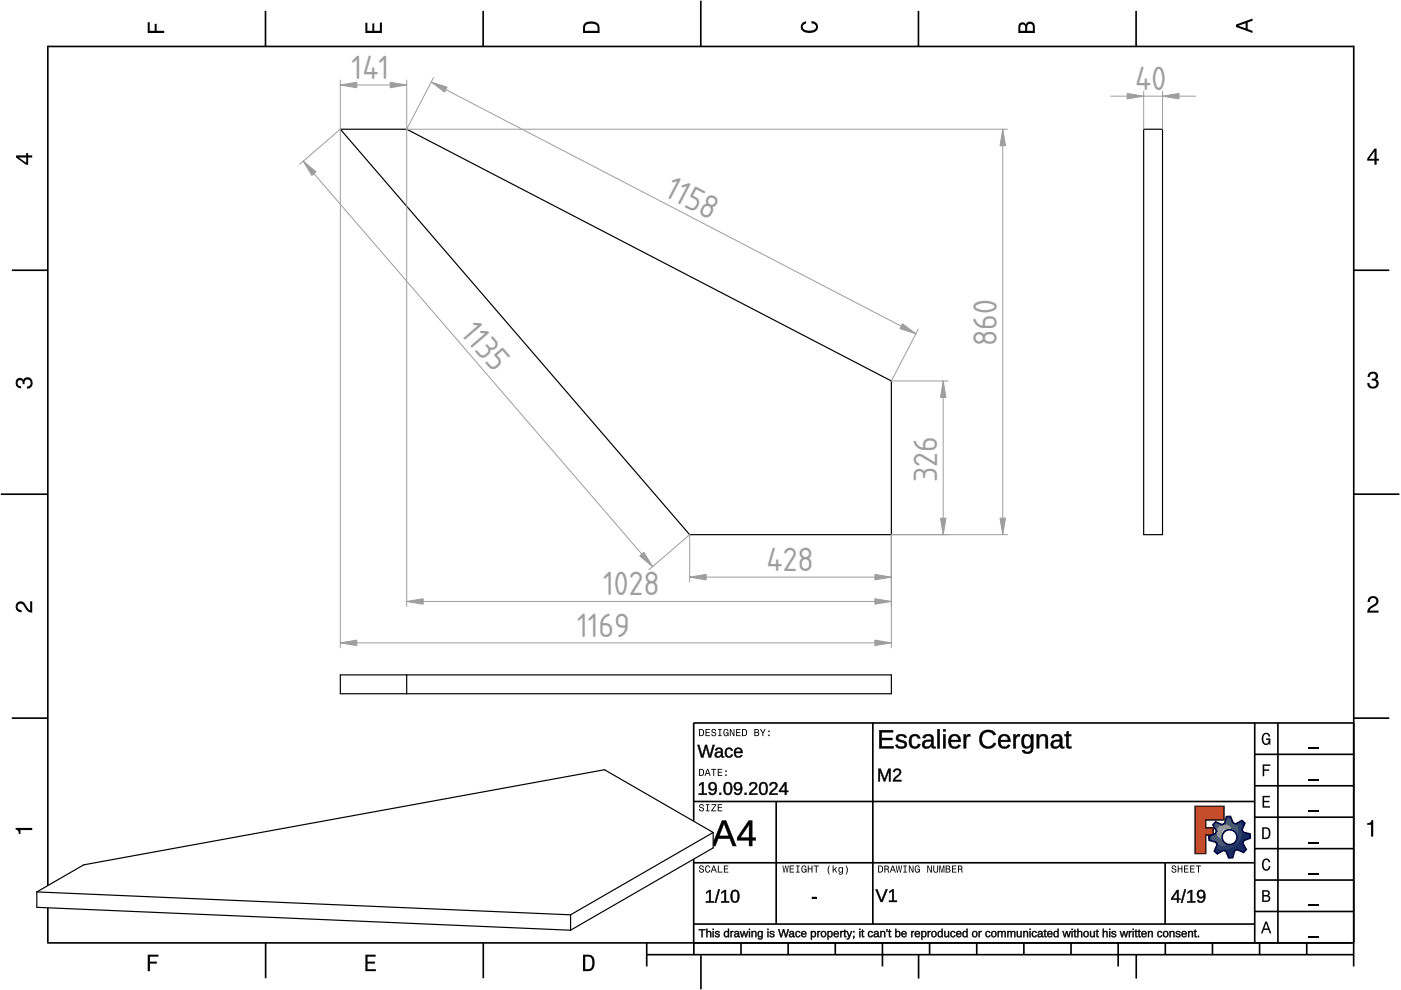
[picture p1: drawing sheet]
<svg xmlns="http://www.w3.org/2000/svg" width="297mm" height="210mm" viewBox="0 0 297 210" stroke-linecap="round" stroke-linejoin="round" font-family="sans-serif">
<defs><g id="words">
<g font-size="6.7" fill="#9e9e9e">
<text x="74.6" y="16.7">141</text>
<text x="240.7" y="19.1">40</text>
<text x="140.7" y="41.5" transform="rotate(27 140.7 41.5)">1158</text>
<text x="97.5" y="70.7" transform="rotate(49 97.5 70.7)">1</text>
<text x="100.5" y="74.2" transform="rotate(49 100.5 74.2)">35</text>
<text x="211.3" y="73.4" transform="rotate(-90 211.3 73.4)">860</text>
<text x="198.7" y="102.2" transform="rotate(-90 198.7 102.2)">326</text>
<text x="162.5" y="121.1">428</text>
<text x="127.9" y="126.2">1028</text>
<text x="122.3" y="135">1169</text>
</g>
</g></defs>
<g fill="none" stroke="#000" stroke-width=".35">
<path d="M10.1 9.7v190.1M10.1 9.9h277M56.3 2.3v7.5M102.4 2.3v7.5M148.6 .1v9.8M194.7 2.3v7.5M240.9 2.3v7.5M287 9.7v195.2M2.5 57.3h7.5M287.1 57.3h7.4M.2 104.8h10M287 104.8h9.7"/>
<path d="M2.5 152.3h7.5M147 153.3h140.1M147.1 153.3v49.1M185.1 153.2v42.8M266 159.9h21M266 153.3v46.7M270.9 153.3v46.7M287.1 152.3h7.4M147 169.9h119M164.6 169.9v26M266 179.9h21M266 173.3h21"/>
<path d="M266 166.6h21M10 199.9h277.1M56.3 199.9v7.5M102.5 199.9v7.5M137.1 199.9v5M147 195.9h119M147 182.9h119M157.1 199.9v2.5M167.1 199.9v2.5M177.1 199.9v2.5M187.1 199.9v5M197.1 199.9v2.5"/>
<path d="M207.1 199.9v2.5M217.1 199.9v2.5M227.1 199.9v2.5M237.1 199.9v5M247 182.9v13M247.1 199.9v2.5M257.1 199.9v2.5M266 193.3h21M266 186.6h21M267.1 199.9v2.5M277.1 199.9v2.5M137.1 202.4h150"/>
<path d="M148.6 202.6v7.2M194.8 202.4v5.1M240.9 202.4v5.1"/>
</g>
<g fill="#000">
<path d="M31.3 4.7h.4v1.8h1.1v-1.4h.4v1.4h1.6v.5h-3.5z" fill-rule="evenodd"/>
<path d="M77.5 4.8h.4v1.7h1v-1.5h.5v1.5h1.1v-1.7h.5v2.2h-3.5z" fill-rule="evenodd"/>
<path d="M124.1 4.9a2.19 2.19 0 0 0-.5 2.1h3.5v-1.2a1.42 1.42 0 0 0-1.7-1.3zM124.3 5.2a2.14 2.14 0 0 1 2.3 .3l.1 1h-2.7l.1-1z" fill-rule="evenodd"/>
<path d="M170.1 4.9l.8-.4v.5a.7 .7 0 0 0-.7 .5 .7 .7 0 0 0 .3 .8 1.69 1.69 0 0 0 2.5-.6 .9 .9 0 0 0-.9-.8v-.5a1.24 1.24 0 0 1 1.3 1.1 1.24 1.24 0 0 1-1 1.4 2.22 2.22 0 0 1-2.5-.7l-.1-.5z" fill-rule="evenodd"/>
<path d="M216.1 5l-.2 .8v1.2h3.5v-1.3a.98 .98 0 0 0-.7-1.1 .98 .98 0 0 0-1.2 .6 .84 .84 0 0 0-1.4-.2zM216.4 5.3a.54 .54 0 0 1 .7-.1 .54 .54 0 0 1 .3 .6v.7h-1.1zM217.9 5.2a.62 .62 0 0 1 .7-.1 .62 .62 0 0 1 .4 .6v.8h-1.2z" fill-rule="evenodd"/>
<path d="M262.1 5.2v.5l3.5 1.3v-.5l-1.1-.3v-1.4l1.1-.4v-.5zM262.6 5.5l1.5-.6v1.1z" fill-rule="evenodd"/>
<path d="M3.4 32.9v.5l2.1 1.5h.5v-1.5h.8v-.5h-.8v-.5h-.4v.5zM4 33.4h1.6v1.1z" fill-rule="evenodd"/>
<path d="M291.4 31.5l-1.5 2.1v.5h1.5v.8h.5v-.8h.5v-.4h-.5v-2.2zM291.4 32.1v1.6h-1.1z" fill-rule="evenodd"/>
<path d="M3.6 80.4a.86 .86 0 0 1 1.4 .1 1.06 1.06 0 0 1 1.2-.5 1.06 1.06 0 0 1 .7 1.2 1.1 1.1 0 0 1-1.2 1.2v-.4a.71 .71 0 0 0 .8-1 .71 .71 0 0 0-1.3-.1v.6h-.4a.61 .61 0 0 0-.3-.8 .61 .61 0 0 0-.8 .2 .61 .61 0 0 0 .2 .8l.6 .2v.4a1.15 1.15 0 0 1-1.2-.6 1.15 1.15 0 0 1 .3-1.3z" fill-rule="evenodd"/>
<path d="M290.3 79.1a1.08 1.08 0 0 1 1.3-.2 1.08 1.08 0 0 1 .5 1.3l-.4 .2a1.06 1.06 0 0 1 .6 1.3 1.06 1.06 0 0 1-1.2 .7 1.1 1.1 0 0 1-1.2-1.2h.4a.71 .71 0 0 0 1 .8 .71 .71 0 0 0 .1-1.3h-.6v-.4a.61 .61 0 0 0 .8-.3 .61 .61 0 0 0-.2-.8 .61 .61 0 0 0-.8 .2l-.2 .5h-.4z" fill-rule="evenodd"/>
<path d="M3.6 127.8a1.22 1.22 0 0 1 2 .7l.4 .6 .4 .3v-1.9h.4v2.4a1.8 1.8 0 0 1-1.7-1.4 .71 .71 0 0 0-.9-.5 .71 .71 0 0 0-.5 .8 .71 .71 0 0 0 .9 .6v.4a1.18 1.18 0 0 1-1.2-.6 1.18 1.18 0 0 1 .2-1.4z" fill-rule="evenodd"/>
<path d="M290.3 126.7a1.18 1.18 0 0 1 1.9 .3 1.18 1.18 0 0 1-1 1.7l-.5 .3-.3 .5h1.9v.4h-2.4a1.8 1.8 0 0 1 1.4-1.7 .71 .71 0 0 0 .5-.9 .71 .71 0 0 0-.9-.5 .71 .71 0 0 0-.5 .8h-.4z" fill-rule="evenodd"/>
<path d="M148.2 154.6v1.5h.5a.77 .77 0 0 0 .6-.8 .77 .77 0 0 0-.6-.7zM148.4 154.8a.58 .58 0 0 1 .7 .5 .58 .58 0 0 1-.7 .6zM149.6 154.6v1.5h.9v-.2h-.7v-.5h.6v-.2h-.6v-.4h.7v-.2zM151 154.7a.53 .53 0 0 0 0 .6 .53 .53 0 0 0 .6 .2 .32 .32 0 0 1-.3 .5 .32 .32 0 0 1-.3-.4h-.2a.5 .5 0 0 0 .7 .5 .5 .5 0 0 0 .1-.8l-.4-.1a.28 .28 0 0 1-.1-.4 .28 .28 0 0 1 .4-.1 .28 .28 0 0 1 .1 .3h.2a.51 .51 0 0 0-.3-.4 .51 .51 0 0 0-.5 .1zM152.3 154.6v.2h.2v1.1h-.2v.2h.7v-.2h-.3v-1.1h.3v-.2zM153.5 154.7a.81 .81 0 0 0 .5 1.4l.3-.2 .2 .2v-.8h-.6v.1h.4l-.2 .5a.6 .6 0 0 1-.5-.6 .6 .6 0 0 1 .4-.6l.2 .3h.2l-.1-.3a.53 .53 0 0 0-.8 0zM154.7 154.6v1.5h.2v-1.3l.6 1.3h.2v-1.5h-.2v1.2l-.5-1.2zM156.1 154.6v1.5h.9v-.2h-.7v-.5h.6v-.2h-.6v-.4h.7v-.2zM157.3 154.6v1.5h.5a.77 .77 0 0 0 .6-.8 .77 .77 0 0 0-.6-.7zM157.5 154.8a.58 .58 0 0 1 .7 .5 .58 .58 0 0 1-.7 .6zM159.9 154.6v1.5h.6a.42 .42 0 0 0 .5-.3 .42 .42 0 0 0-.3-.5l.2-.2-.1-.4zM160.1 154.8h.3a.23 .23 0 0 1 .3 .2 .23 .23 0 0 1-.3 .2h-.3zM160.1 155.4h.4a.26 .26 0 0 1 .3 .2 .26 .26 0 0 1-.3 .3h-.4zM161.1 154.6l.5 .9v.6h.2v-.6l.5-.9h-.2l-.4 .7-.3-.7zM162.9 155.8v.3h.3v-.3zM162.9 154.9v.3h.3v-.3z" fill-rule="evenodd"/>
<path d="M267.8 155.7a.85 .85 0 0 1 .9-.3 .85 .85 0 0 1 .6 .8h-.3l-.1-.3a.49 .49 0 0 0-.4-.3 .49 .49 0 0 0-.5 .3 1.2 1.2 0 0 0 .4 1.8 .66 .66 0 0 0 .6-.8h-.6v-.3h.9v1.3h-.1l-.1-.3-.3 .3a.85 .85 0 0 1-1.2-.7v-1.1z" fill-rule="evenodd"/>
<path d="M3.3 175.5h3.5v.5h-2.5v.8h-.3a.77 .77 0 0 0-.7-.9z" fill-rule="evenodd"/>
<path d="M148.4 170.6a.53 .53 0 0 0 0 .6 .53 .53 0 0 0 .6 .2 .32 .32 0 0 1-.3 .5 .32 .32 0 0 1-.3-.4h-.2a.5 .5 0 0 0 .7 .6 .5 .5 0 0 0 .1-.9l-.4-.1a.28 .28 0 0 1-.1-.4 .28 .28 0 0 1 .4-.1 .28 .28 0 0 1 .1 .4h.2a.51 .51 0 0 0-.3-.5 .51 .51 0 0 0-.5 .1zM149.7 170.5v.2h.2v1.1h-.2v.2h.7v-.2h-.3v-1.1h.3v-.2zM150.8 170.5v.2h.8l-.8 1.3h1.1v-.2h-.9l.9-1.3zM152.2 170.5v1.5h.9v-.2h-.7v-.5h.6v-.2h-.6v-.4h.7v-.2z" fill-rule="evenodd"/>
<path d="M148.2 163v1.5h.5a.77 .77 0 0 0 .6-.7 .77 .77 0 0 0-.6-.8zM148.4 163.2a.57 .57 0 0 1 .7 .6 .57 .57 0 0 1-.7 .5zM149.9 163l-.5 1.5h.2l.1-.4h.6l.2 .4h.2l-.6-1.5zM150 163.2l.3 .7h-.5zM150.8 163v.2h.4v1.3h.2v-1.3h.5v-.2zM152.2 163v1.5h.9v-.2h-.7v-.5h.6v-.2h-.6v-.4h.7v-.2zM153.8 164.2v.3h.3v-.3zM153.8 163.4v.3h.3v-.3z" fill-rule="evenodd"/>
<path d="M253.4 171h6.1v2.8h-3.9v1.7h1.6v1.5h-1.6v4h-2.2z" fill-rule="evenodd"/>
<path d="M257.7 174.3l-.5 .6 .7 1.3-.2 .6-1.4 .5v.9l1.5 .4 .3 .5-.7 1.4 .7 .5 1.3-.7 .6 .2 .5 1.4 .9-.1 .3-1.4 .6-.3 1.4 .6 .5-.6-.7-1.3 .2-.6 1.4-.5-.1-.9-1.4-.4-.3-.5 .6-1.4-.6-.6-1.3 .8-.6-.2-.5-1.4h-.9l-.4 1.5-.5 .2zM259.1 177.5a1.6 1.6 0 0 1 3.2 0 1.6 1.6 0 0 1-3.2 0z" fill-rule="evenodd"/>
<path d="M267.7 168.7h1.5v.3h-1.2v.8h1.1v.3h-1.1v.8h1.3v.3h-1.6z" fill-rule="evenodd"/>
<path d="M267.7 162.1h1.6v.3h-1.3v.7h1.1v.3h-1.1v1.2h-.3z" fill-rule="evenodd"/>
<path d="M267.6 175.4v2.5h.8a1.37 1.37 0 0 0 .7-2.2 1.56 1.56 0 0 0-1.5-.3zM267.9 175.7a.98 .98 0 0 1 1.2 .7 .98 .98 0 0 1-.7 1.2h-.5z" fill-rule="evenodd"/>
<path d="M289.9 174.5a.77 .77 0 0 0 .9-.6h.4v3.5h-.5v-2.5h-.8z" fill-rule="evenodd"/>
<path d="M148.4 183.6a.53 .53 0 0 0 0 .6 .53 .53 0 0 0 .6 .2 .32 .32 0 0 1-.3 .5 .32 .32 0 0 1-.3-.4h-.2a.5 .5 0 0 0 .7 .6 .5 .5 0 0 0 .1-.9l-.4-.1a.28 .28 0 0 1-.1-.4 .28 .28 0 0 1 .4-.1 .28 .28 0 0 1 .1 .4h.2a.51 .51 0 0 0-.3-.5 .51 .51 0 0 0-.5 .1zM149.6 183.7l-.1 .2a.67 .67 0 0 0 .1 .9 .67 .67 0 0 0 .8 .1l.2-.4h-.2l-.2 .3a.6 .6 0 0 1-.5-.5 .6 .6 0 0 1 .4-.6l.3 .3h.2l-.2-.4a.5 .5 0 0 0-.8 .1zM151.2 183.5l-.5 1.5h.2l.1-.4h.6l.2 .4h.2l-.6-1.5zM151.3 183.7l.3 .7h-.5zM152.2 183.5v1.5h1v-.2h-.8v-1.3zM153.5 183.5v1.5h.9v-.2h-.7v-.5h.6v-.2h-.6v-.4h.7v-.2z" fill-rule="evenodd"/>
<path d="M165.9 183.5l.3 1.5h.1l.3-1.3 .2 1.3h.2l.2-1.5h-.1l-.2 1.3-.2-1.3h-.2l-.2 1.3-.2-1.3zM167.4 183.5v1.5h1v-.2h-.8v-.5h.7v-.2h-.7v-.4h.7v-.2zM168.8 183.5v.2h.3v1.1h-.3v.2h.7v-.2h-.2v-1.1h.2v-.2zM170.1 183.7a.82 .82 0 0 0 .5 1.3l.3-.2 .1 .2v-.8h-.5v.2h.3l-.2 .4a.6 .6 0 0 1-.5-.5 .6 .6 0 0 1 .5-.6l.2 .3h.2l-.2-.4a.53 .53 0 0 0-.7 .1zM171.3 183.5v1.5h.2v-.7h.6v.7h.2v-1.5h-.2v.6h-.6v-.6zM172.5 183.5v.2h.5v1.3h.2v-1.3h.4v-.2zM175.8 183.5a1.35 1.35 0 0 0 .2 1.9 1.84 1.84 0 0 1 0-1.9zM176.5 183.5v1.5h.2v-.4l.2-.2 .4 .6h.2l-.4-.7 .4-.5h-.2l-.6 .6v-.9zM177.9 184a.59 .59 0 0 0-.2 .7 .59 .59 0 0 0 .7 .3l.1-.2a.31 .31 0 0 1-.1 .5 .31 .31 0 0 1-.4-.2h-.2a.47 .47 0 0 0 .5 .4 .47 .47 0 0 0 .4-.5v-1.2h-.2v.2l-.3-.2zM178 184.1l.1-.1a.42 .42 0 0 1 .4 .4 .42 .42 0 0 1-.4 .5l-.1-.3zM179.3 183.5a1.85 1.85 0 0 1 0 1.9 1.22 1.22 0 0 0 0-1.9z" fill-rule="evenodd"/>
<path d="M186.2 183.5v1.5h.5a.77 .77 0 0 0 .6-.7 .77 .77 0 0 0-.6-.8zM186.4 183.7a.58 .58 0 0 1 .6 .6 .58 .58 0 0 1-.6 .5zM187.5 183.5v1.5h.2v-.6a.45 .45 0 0 1 .5 .1 .45 .45 0 0 1 .1 .5h.2l-.2-.7a.42 .42 0 0 0 .1-.5 .42 .42 0 0 0-.4-.3zM187.7 183.7h.2a.26 .26 0 0 1 .4 .3 .26 .26 0 0 1-.4 .2h-.2zM189.2 183.5l-.6 1.5h.2l.2-.4h.6l.1 .4h.2l-.5-1.5zM189.3 183.7l.2 .7h-.4zM189.9 183.5l.3 1.5h.2l.2-1.3 .2 1.3h.2l.3-1.5h-.2l-.2 1.3-.2-1.3h-.2l-.2 1.3-.2-1.3zM191.5 183.5v.2h.3v1.1h-.3v.2h.8v-.2h-.3v-1.1h.3v-.2zM192.7 183.5v1.5h.2v-1.2l.5 1.2h.3v-1.5h-.2v1.2l-.6-1.2zM194.1 183.7a.81 .81 0 0 0 .5 1.3l.3-.2 .1 .2v-.8h-.5v.2h.3l-.2 .4a.6 .6 0 0 1-.5-.5 .6 .6 0 0 1 .5-.6l.2 .3h.2l-.2-.4a.53 .53 0 0 0-.7 .1zM196.6 183.5v1.5h.2v-1.2l.6 1.2h.2v-1.5h-.2v1.2l-.6-1.2zM197.9 183.5v.9a.52 .52 0 0 0 .5 .6 .52 .52 0 0 0 .5-.6v-.9h-.2v.9a.33 .33 0 0 1-.3 .5 .33 .33 0 0 1-.3-.5v-.9zM199.2 183.5v1.5h.1v-1.4l.3 1.4h.2l.3-1.4v1.4h.1v-1.5h-.2l-.3 1.3-.3-1.3zM200.5 183.5v1.5h.6a.42 .42 0 0 0 .4-.3 .42 .42 0 0 0-.2-.5l.2-.2-.1-.4zM200.7 183.7h.3a.23 .23 0 0 1 .3 .2 .23 .23 0 0 1-.3 .2h-.3zM200.7 184.3h.3a.26 .26 0 0 1 .3 .3 .26 .26 0 0 1-.3 .2h-.3zM201.8 183.5v1.5h1v-.2h-.8v-.5h.7v-.2h-.7v-.4h.8v-.2zM203.1 183.5v1.5h.2v-.6a.45 .45 0 0 1 .5 .1 .45 .45 0 0 1 .1 .5h.2l-.2-.7a.42 .42 0 0 0 .1-.5 .42 .42 0 0 0-.4-.3zM203.3 183.7h.3a.26 .26 0 0 1 .3 .3 .26 .26 0 0 1-.4 .2h-.2z" fill-rule="evenodd"/>
<path d="M248.5 183.6a.53 .53 0 0 0 0 .6 .53 .53 0 0 0 .6 .2 .32 .32 0 0 1-.2 .5 .32 .32 0 0 1-.3-.4h-.2a.5 .5 0 0 0 .6 .6 .5 .5 0 0 0 .2-.9l-.4-.1a.28 .28 0 0 1-.1-.4 .28 .28 0 0 1 .3-.1 .28 .28 0 0 1 .2 .4h.2a.51 .51 0 0 0-.3-.5 .51 .51 0 0 0-.6 .1zM249.7 183.5v1.5h.2v-.7h.6v.7h.2v-1.5h-.2v.6h-.6v-.6zM251 183.5v1.5h1v-.2h-.8v-.5h.7v-.2h-.7v-.4h.8v-.2zM252.3 183.5v1.5h1v-.2h-.8v-.5h.7v-.2h-.7v-.4h.8v-.2zM253.5 183.5v.2h.5v1.3h.2v-1.3h.5v-.2z" fill-rule="evenodd"/>
<path d="M268.3 195.4l-1 2.5h.4l.2-.7h1l.3 .7h.3l-.9-2.5zM268.4 195.8l.4 1.1h-.7z" fill-rule="evenodd"/>
<path d="M267.6 188.7v2.5h1a.7 .7 0 0 0 .7-.5 .7 .7 0 0 0-.4-.8 .61 .61 0 0 0 .3-.8 .61 .61 0 0 0-.7-.4zM267.9 189h.6a.38 .38 0 0 1 .4 .4 .38 .38 0 0 1-.5 .4h-.5zM267.9 190.1h.6a.44 .44 0 0 1 .5 .4 .44 .44 0 0 1-.5 .4h-.6z" fill-rule="evenodd"/>
<path d="M267.8 182.3a.85 .85 0 0 1 .9-.3 .85 .85 0 0 1 .6 .8h-.3l-.1-.2a.47 .47 0 0 0-.4-.3 .47 .47 0 0 0-.4 .3 1.21 1.21 0 0 0 .4 1.7 .64 .64 0 0 0 .5-.7h.4a.89 .89 0 0 1-.8 1 .89 .89 0 0 1-1-.7v-1.1z" fill-rule="evenodd"/>
<path d="M31.3 202.4h2.3v.4h-1.8v1.1h1.5v.4h-1.5v1.6h-.5z" fill-rule="evenodd"/>
<path d="M77.5 202.4h2.1v.4h-1.7v1.1h1.6v.4h-1.6v1.2h1.8v.4h-2.2z" fill-rule="evenodd"/>
<path d="M123.6 202.4v3.5h1.2a1.42 1.42 0 0 0 1.3-1.7 1.38 1.38 0 0 0-1.3-1.8zM124.1 202.8l1 .1a1.89 1.89 0 0 1 0 2.5l-1 .1z" fill-rule="evenodd"/>
</g>
<path d="M277.3 158.6h2.2M277.3 178.6h2.2M277.3 172h2.2M277.3 165.3h2.2M277.3 198.6h2.2M277.3 192h2.2M277.3 185.3h2.2" fill="none" stroke="#000" stroke-width=".25"/>
<g fill="#000">
<path d="M172.1 190.2h1v.3h-1z"/>
<path d="M186.4 154.8h3v.5l-2.5-.1v1.3l2.3-.1v.5h-2.3v1.3h2.6v.5h-3.1zM186.4 154.8v3.9h3.1v-.5l-2.6 .1v-1.5h2.3v-.3h-2.3v-1.3h2.4v-.4zM190.2 155.8a1.3 1.3 0 0 1 2.1 .6l-.5 .1a.75 .75 0 0 0-1.3-.1l.1 .3 .6 .2a.95 .95 0 0 1 1.1 1 .95 .95 0 0 1-1.2 .9 .96 .96 0 0 1-1.3-.9l.5-.1a.85 .85 0 0 0 1.5 .1l-.5-.5a1.07 1.07 0 0 1-1.2-1.4zM190.3 155.9a.8 .8 0 0 0-.2 .9 .8 .8 0 0 0 .9 .5l.3 .1a.53 .53 0 0 1 .5 .6 .53 .53 0 0 1-.7 .4l-.6-.1-.2-.4-.5 .1a1.39 1.39 0 0 0 2.4 .1 .91 .91 0 0 0-1-1.1v-.1a.53 .53 0 0 1-.7-.2 .53 .53 0 0 1 .2-.7h.7l.4 .4h.4a1.29 1.29 0 0 0-1.9-.5zM193 156a1.24 1.24 0 0 1 1.3-.4 1.24 1.24 0 0 1 .9 1h-.6a.66 .66 0 0 0-.7-.5 .66 .66 0 0 0-.6 .7v.4a.77 .77 0 0 0 .2 .9 .77 .77 0 0 0 .9 0l.2-.4h.5a1.15 1.15 0 0 1-.7 1 1.15 1.15 0 0 1-1.2-.2 2.01 2.01 0 0 1-.2-2.5zM193.1 156.1a1.56 1.56 0 0 0 .9 2.6l.5-.1 .4-.4 .2-.4-.5-.1a.72 .72 0 0 1-.8 .7 .72 .72 0 0 1-.6-.9v-.3a.81 .81 0 0 1 .3-1.1 .81 .81 0 0 1 1.1 .3v.2l.5-.1a1.18 1.18 0 0 0-2-.4zM195.9 155.9a1.26 1.26 0 0 1 2.1 .7v1.5l.1 .2h.3v.3a.6 .6 0 0 1-.6 .1 .6 .6 0 0 1-.3-.6h-.1a1.03 1.03 0 0 1-1.2 .7 1.03 1.03 0 0 1-.7-1.3 1.03 1.03 0 0 1 1.3-.7l.6 .1a.64 .64 0 0 0-.5-.8 .64 .64 0 0 0-.8 .4h-.5zM196 155.9l-.4 .6h.5a.62 .62 0 0 1 .4-.6 .62 .62 0 0 1 .7 .2l.2 .2 .1 .6h-.7a.94 .94 0 0 0-1.2 .5 .94 .94 0 0 0 .4 1.2 .94 .94 0 0 0 1.3-.3l.2-.3a.55 .55 0 0 0 .2 .6 .55 .55 0 0 0 .7 0v-.3l-.3 .1-.2-.3v-1.5a1.12 1.12 0 0 0-.7-.9 1.12 1.12 0 0 0-1.2 .2zM196.2 157.4a.57 .57 0 0 0 .1 .9 .57 .57 0 0 0 .9-.3l.2-.8zM196.2 157.3l1.2-.1a.85 .85 0 0 1-.3 1 .85 .85 0 0 1-1.1-.2zM198.7 154.6h.6v4.1h-.6zM198.7 154.6v4.1h.5v-4.1zM199.9 155.7h.6v3h-.6zM200 155.7v3h.5v-3zM199.9 154.6h.6v.5h-.6zM200 154.6v.5h.5v-.5zM201.4 156a1.36 1.36 0 0 1 1.7-.3 1.36 1.36 0 0 1 .6 1.6h-2.1a.84 .84 0 0 0 .6 .9 .84 .84 0 0 0 1-.4l.5 .2a1.44 1.44 0 0 1-1.9 .6 1.44 1.44 0 0 1-.7-1.8zM201.5 156.1a1.53 1.53 0 0 0-.3 1.7 1.53 1.53 0 0 0 1.6 .8l.8-.5-.4-.2a.78 .78 0 0 1-1.3 .4l-.2-.4-.1-.7 2.1 .1a1.3 1.3 0 0 0-.7-1.5 1.3 1.3 0 0 0-1.5 .3zM201.9 156.3l-.3 .6h1.5a.75 .75 0 0 0-.4-.8 .75 .75 0 0 0-.8 .2zM201.8 156.2a.81 .81 0 0 1 1-.2 .81 .81 0 0 1 .4 1h-1.6zM204.3 155.7h.5v.6a.65 .65 0 0 1 1-.6v.5a.69 .69 0 0 0-.8 .2 .69 .69 0 0 0-.1 .7v1.6h-.6zM204.3 155.7v3h.5v-1.6a.74 .74 0 0 1 .1-.8 .74 .74 0 0 1 .8-.2v-.4a.96 .96 0 0 0-.9 .7v-.7zM208.1 155.3a1.93 1.93 0 0 1 3.1 .4l-.5 .2a1.34 1.34 0 0 0-1.8-.5 1.34 1.34 0 0 0-.7 1.6 1.29 1.29 0 0 0 1.1 1.2 1.29 1.29 0 0 0 1.4-.8l.5 .3a1.95 1.95 0 0 1-2.7 .8 1.95 1.95 0 0 1-.8-2.6zM208.2 155.3a1.96 1.96 0 0 0-.4 2.4 1.96 1.96 0 0 0 2.2 .9l.7-.3 .4-.6-.4-.2a1.41 1.41 0 0 1-1.8 .7 1.41 1.41 0 0 1-.8-1.8 1.35 1.35 0 0 1 1.1-1.2 1.35 1.35 0 0 1 1.5 .7l.4-.2a1.91 1.91 0 0 0-2.9-.4zM211.9 156a1.36 1.36 0 0 1 1.7-.3 1.36 1.36 0 0 1 .6 1.6h-2a.84 .84 0 0 0 .5 .9 .84 .84 0 0 0 1-.4l.5 .2a1.44 1.44 0 0 1-1.9 .6 1.44 1.44 0 0 1-.7-1.8zM212 156.1a1.53 1.53 0 0 0-.2 1.7 1.53 1.53 0 0 0 1.6 .8l.7-.5-.4-.2a.78 .78 0 0 1-1.2 .4l-.3-.4-.1-.7 2.1 .1a1.3 1.3 0 0 0-.6-1.5 1.3 1.3 0 0 0-1.6 .3zM212.4 156.3l-.3 .6h1.6a.75 .75 0 0 0-.4-.8 .75 .75 0 0 0-.9 .2zM212.3 156.2a.81 .81 0 0 1 1-.2 .81 .81 0 0 1 .4 1h-1.6zM214.8 155.7h.6l-.1 .6a.65 .65 0 0 1 1-.6v.5a.69 .69 0 0 0-.8 .2 .69 .69 0 0 0-.1 .7v1.6h-.6zM214.9 155.7v3h.5l-.1-1.6a.74 .74 0 0 1 .2-.8 .74 .74 0 0 1 .7-.2v-.4a.96 .96 0 0 0-.9 .7v-.7zM217 155.8a1.01 1.01 0 0 1 1.6 .4v-.5h.5v2.9a1.28 1.28 0 0 1-1 1.3 1.28 1.28 0 0 1-1.5-.9h.6a.71 .71 0 0 0 .8 .4 .71 .71 0 0 0 .5-.8l.1-.5a1.06 1.06 0 0 1-1.3 .6 1.06 1.06 0 0 1-.8-1.1l.1-1.1zM216.9 156.1a2.3 2.3 0 0 0 .2 2.4 1.21 1.21 0 0 0 1.5-.4 1.01 1.01 0 0 1-.8 1.4l-.4-.1-.2-.4-.5 .1a1.22 1.22 0 0 0 1.4 .6 1.22 1.22 0 0 0 .9-1.1l.1-2.9h-.5l-.1 .6a.99 .99 0 0 0-1.6-.2zM217.4 156.2a1.64 1.64 0 0 0 .2 2 1.1 1.1 0 0 0 .9-.6 1.1 1.1 0 0 0-.1-1.2l-.4-.3zM217.4 156.1a.96 .96 0 0 1 1 .2 .96 .96 0 0 1 .2 1.1 .83 .83 0 0 1-.9 1 .83 .83 0 0 1-.7-1.2l.1-.7zM219.8 155.7h.5v.5a1 1 0 0 1 1.2-.6 1 1 0 0 1 .7 1.1v2h-.6v-1.9a.66 .66 0 0 0-.7-.7 .66 .66 0 0 0-.5 .8v1.8h-.6zM219.8 155.7v3h.5v-1.8a.75 .75 0 0 1 .6-.9 .75 .75 0 0 1 .8 .8v1.9h.5l-.1-2a.97 .97 0 0 0-.7-1 .97 .97 0 0 0-1.1 .6v-.6zM223.1 155.9a1.26 1.26 0 0 1 2.2 .7v1.5l.1 .2h.3v.3a.6 .6 0 0 1-.7 .1 .6 .6 0 0 1-.3-.6 1.03 1.03 0 0 1-1.3 .7 1.03 1.03 0 0 1-.7-1.3 1.03 1.03 0 0 1 1.3-.7l.7 .1a.64 .64 0 0 0-.5-.8 .64 .64 0 0 0-.8 .4h-.5zM223.3 155.9l-.4 .6h.5a.62 .62 0 0 1 .4-.6 .62 .62 0 0 1 .7 .2l.2 .2 .1 .6h-.8a.94 .94 0 0 0-1.1 .5 .94 .94 0 0 0 .4 1.2 .94 .94 0 0 0 1.2-.3l.3-.3a.55 .55 0 0 0 .2 .6 .55 .55 0 0 0 .6 0v-.3l-.3 .1-.1-.3v-1.5a1.12 1.12 0 0 0-.7-.9 1.12 1.12 0 0 0-1.2 .2zM223.5 157.4a.57 .57 0 0 0 .1 .9 .57 .57 0 0 0 .9-.3l.2-.8zM223.5 157.3l1.2-.1a.85 .85 0 0 1-.4 1 .85 .85 0 0 1-1-.2zM226.2 155h.4v.7h.5v.4h-.5v2l.1 .1h.5v.4a.79 .79 0 0 1-1.2-.6l.1-1.9h-.4v-.4h.4zM226.2 155.1l-.1 .7-.4-.1v.4l.4-.1v2a.65 .65 0 0 0 .3 .6 .65 .65 0 0 0 .7 0v-.3h-.4l-.2-.4v-1.9l.6 .1v-.4l-.6 .1 .1-.7z"/>
<path d="M186.4 154.8h2.9v.4h-2.4v1.3h2.3v.4h-2.3v1.3h2.6v.5h-3.1zM190.3 155.9a1.34 1.34 0 0 1 1.9 .5h-.4a.76 .76 0 0 0-1.4 0 1.56 1.56 0 0 0 1.4 .7 .87 .87 0 0 1 .4 1.2 .87 .87 0 0 1-1.1 .4l-.6-.1-.4-.2-.3-.4 .5-.1a.86 .86 0 0 0 1.5 0 1.98 1.98 0 0 0-1.5-.8l-.3-.6zM193 156a1.2 1.2 0 0 1 2.1 .5l-.5 .1a.69 .69 0 0 0-.8-.6 .69 .69 0 0 0-.6 .8v.4a.79 .79 0 0 0 .3 1 .79 .79 0 0 0 1-.1l.1-.4 .5 .1a1.24 1.24 0 0 1-1.5 .9 1.24 1.24 0 0 1-.9-1.5zM196 155.9a1.17 1.17 0 0 1 1.2-.3 1.17 1.17 0 0 1 .7 1v1.5l.2 .2h.3v.3a.59 .59 0 0 1-.7 .1 .59 .59 0 0 1-.2-.6 1 1 0 0 1-1.2 .6 1 1 0 0 1-.8-1.1l.5-.6 1.4-.1a.67 .67 0 0 0-.4-.9 .67 .67 0 0 0-.9 .5h-.5zM196.2 157.4a.61 .61 0 0 0 .1 .9 .61 .61 0 0 0 .9-.3l.2-.8zM198.7 154.6h.5v4.1h-.5zM200 155.7h.5v3h-.5zM200 154.6h.5v.5h-.5zM201.4 156a1.34 1.34 0 0 1 1.6-.2 1.34 1.34 0 0 1 .7 1.5h-2.1a.86 .86 0 0 0 .5 1 .86 .86 0 0 0 1.1-.4l.4 .1a1.4 1.4 0 0 1-1.8 .6 1.4 1.4 0 0 1-.7-1.8zM201.8 156.3l-.2 .6h1.6a.79 .79 0 0 0-.4-.8 .79 .79 0 0 0-1 .2zM204.3 155.7h.5v.6a.71 .71 0 0 1 .9-.6v.4a.74 .74 0 0 0-.7 .2 .74 .74 0 0 0-.2 .8v1.6h-.5zM208.1 155.3a1.92 1.92 0 0 1 3 .4l-.5 .2a1.36 1.36 0 0 0-1.7-.6 1.36 1.36 0 0 0-.7 1.8 1.33 1.33 0 0 0 1.1 1.2 1.33 1.33 0 0 0 1.4-.8l.5 .2a1.93 1.93 0 0 1-2.6 .8 1.93 1.93 0 0 1-.8-2.6zM212 156a1.34 1.34 0 0 1 1.6-.2 1.34 1.34 0 0 1 .6 1.5h-2.1a.86 .86 0 0 0 .6 1 .86 .86 0 0 0 1-.4l.5 .1a1.4 1.4 0 0 1-1.9 .6 1.4 1.4 0 0 1-.7-1.8zM212.4 156.3l-.3 .6h1.6a.79 .79 0 0 0-.4-.8 .79 .79 0 0 0-.9 .2zM214.9 155.7h.4v.6a.71 .71 0 0 1 .9-.6v.4a.74 .74 0 0 0-.7 .2 .74 .74 0 0 0-.1 .8v1.6h-.5zM216.8 156a1.04 1.04 0 0 1 1.8 .2v-.5h.5v2.9a1.24 1.24 0 0 1-1 1.2 1.24 1.24 0 0 1-1.4-.7l.5-.1a.73 .73 0 0 0 .9 .4 .73 .73 0 0 0 .5-.8v-.5a1.11 1.11 0 0 1-1.5 .5 1.11 1.11 0 0 1-.5-1.4zM217.4 156.1a1.67 1.67 0 0 0 .2 2.2 1.03 1.03 0 0 0 .9-1.6 .75 .75 0 0 0-1.1-.6zM219.8 155.7h.5v.5a.99 .99 0 0 1 1.1-.5 .99 .99 0 0 1 .8 1v2h-.5v-1.9a.71 .71 0 0 0-.8-.8 .71 .71 0 0 0-.6 .9v1.8h-.5zM223.3 155.9a1.17 1.17 0 0 1 1.2-.3 1.17 1.17 0 0 1 .7 1v1.5l.1 .2h.3v.3a.59 .59 0 0 1-.6 .1 .59 .59 0 0 1-.3-.6 1 1 0 0 1-1.2 .6 1 1 0 0 1-.7-1.1l.5-.6 1.4-.1a.67 .67 0 0 0-.5-.9 .67 .67 0 0 0-.8 .5h-.5zM223.5 157.4a.61 .61 0 0 0 .1 .9 .61 .61 0 0 0 .9-.3l.2-.8zM226.2 155.1h.4v.6h.5v.4h-.5v2l.1 .2h.4v.3l-.3 .1a.6 .6 0 0 1-.7-.7v-1.9h-.4v-.4h.4z"/>
<path d="M148.2 166.3l.7-.5h.3v2.4h.7v.4h-1.8v-.4h.7l.1-2-.7 .5zM148.2 166.3l.1 .3 .6-.5v2.2l-.7-.1v.3h1.6v-.3l-.7 .1 .1-2.4h-.3zM150.4 166a1.02 1.02 0 0 1 1.2 0 1.02 1.02 0 0 1 .4 1.1 1.07 1.07 0 0 1-.3 1.3 1.07 1.07 0 0 1-1.3-.1l-.2-.3 .4-.1a.54 .54 0 0 0 .7 .3 .54 .54 0 0 0 .3-.7v-.3a.74 .74 0 0 1-1.1 .3l-.3-.5v-.6zM150.5 166.1a.85 .85 0 0 0-.1 1.2 .85 .85 0 0 0 1.3-.1 .73 .73 0 0 1-.2 .9 .73 .73 0 0 1-.9 .1v-.2h-.3a.88 .88 0 0 0 1 .5 .88 .88 0 0 0 .6-1 1.11 1.11 0 0 0-1.1-1.6zM150.5 166.7a.55 .55 0 0 0 1.1 0 .55 .55 0 0 0-1.1 0zM150.7 166.2a.62 .62 0 0 1 .9 .1 .62 .62 0 0 1-.2 .9 .62 .62 0 0 1-.9-.3zM152.5 168.1h.4v.5h-.4zM152.5 168.1v.4h.4v-.4zM153.8 165.9a1.04 1.04 0 0 1 1.2 .1 1.04 1.04 0 0 1 .3 1.2 1.01 1.01 0 0 1-.4 1.2 1.01 1.01 0 0 1-1.3-.2 2.22 2.22 0 0 1 .2-2.3zM153.8 166a1.81 1.81 0 0 0 .2 2.5 1 1 0 0 0 1.2-1.3 .97 .97 0 0 0-.3-1.1 .97 .97 0 0 0-1.1-.1zM154 166.2a1.79 1.79 0 0 0 .1 2h.4a1.62 1.62 0 0 0 0-2zM154 166.2l.5-.1a1.65 1.65 0 0 1 0 2.2h-.4a1.69 1.69 0 0 1-.1-2.1zM155.8 166a1.02 1.02 0 0 1 1.2 0 1.02 1.02 0 0 1 .4 1.1 1.07 1.07 0 0 1-.4 1.3 1.07 1.07 0 0 1-1.2-.1l-.2-.3 .3-.1a.54 .54 0 0 0 .7 .3 .54 .54 0 0 0 .4-.7v-.3a.74 .74 0 0 1-1.1 .3l-.3-.5v-.6zM155.8 166.1a.85 .85 0 0 0 0 1.2 .85 .85 0 0 0 1.3-.1 .73 .73 0 0 1-.2 .9 .73 .73 0 0 1-.9 .1v-.2h-.4a.88 .88 0 0 0 1.1 .5 .88 .88 0 0 0 .6-1 1.11 1.11 0 0 0-1.1-1.6zM155.9 166.7a.55 .55 0 0 0 1.1 0 .55 .55 0 0 0-1.1 0zM156 166.2a.62 .62 0 0 1 1 .1 .62 .62 0 0 1-.2 .9 .62 .62 0 0 1-.9-.3zM157.9 168.1h.4v.5h-.4zM157.9 168.1v.4h.4v-.4zM159.1 166a.9 .9 0 0 1 1.4 .1 .9 .9 0 0 1-.5 1.4l-.8 .7h1.4v.4h-1.8l.1-.6 .6-.6a.75 .75 0 0 0 .4-1.2h-.5l-.2 .4h-.4zM159.1 166l-.3 .5h.4a.56 .56 0 0 1 .9-.3 .56 .56 0 0 1-.2 .9l-.8 .8-.3 .6h1.8v-.3l-1.5 .1 .6-.7a.97 .97 0 0 0 .4-1.7h-.6zM161.3 165.9a1.04 1.04 0 0 1 1.2 .1 1.04 1.04 0 0 1 .3 1.2 1.01 1.01 0 0 1-.4 1.2 1.01 1.01 0 0 1-1.3-.2 2.22 2.22 0 0 1 .2-2.3zM161.3 166a1.81 1.81 0 0 0 .3 2.5 1 1 0 0 0 1.1-1.3 .97 .97 0 0 0-.3-1.1 .97 .97 0 0 0-1.1-.1zM161.5 166.2a1.79 1.79 0 0 0 .2 2h.3a1.62 1.62 0 0 0 0-2zM161.5 166.2l.5-.1a1.65 1.65 0 0 1 0 2.2h-.4a1.69 1.69 0 0 1-.1-2.1zM163.4 166a.9 .9 0 0 1 1.4 .1 .9 .9 0 0 1-.5 1.4l-.8 .7h1.4v.4h-1.8l.1-.6 .6-.6a.75 .75 0 0 0 .4-1.2h-.5l-.2 .4h-.4zM163.4 166l-.3 .5h.4a.56 .56 0 0 1 .9-.3 .56 .56 0 0 1-.2 .9l-.8 .8-.3 .6h1.8v-.3l-1.5 .1 .6-.7a.97 .97 0 0 0 .4-1.7h-.6zM166.4 165.8h.4l-.1 1.8h.5v.4l-.5-.1 .1 .7h-.4v-.7l-1.3 .1v-.4zM166.4 165.9l-1.2 1.8v.2h1.3l-.1 .6h.3v-.6h.4v-.3l-.4 .1v-1.8zM166.4 166.2l-.9 1.5 .9-.1zM166.4 166.2l.1 1.5h-1.1z"/>
<path d="M148.2 166.3l.7-.4h.3v2.3h.6v.3h-1.6v-.3h.6v-2l-.6 .4zM150.4 166.1a.98 .98 0 0 1 1.2-.1 .98 .98 0 0 1 .4 1.1 1.02 1.02 0 0 1-.4 1.2 1.02 1.02 0 0 1-1.2 0l-.1-.3h.3a.56 .56 0 0 0 .7 .2 .56 .56 0 0 0 .3-.7v-.3a.86 .86 0 0 1-1.2 .1 .86 .86 0 0 1 0-1.2zM150.7 166.3a.62 .62 0 0 0 0 .9 .62 .62 0 0 0 1-.2 .62 .62 0 0 0-.5-.9zM152.5 168.1h.4v.4h-.4zM153.8 166a1 1 0 0 1 1.2 .1 1 1 0 0 1 .2 1.1 .97 .97 0 0 1-.3 1.2 .97 .97 0 0 1-1.3-.2 2.18 2.18 0 0 1 .2-2.2zM154 166.2a1.8 1.8 0 0 0 .1 2h.4a1.64 1.64 0 0 0 0-2.1zM155.8 166.1a.98 .98 0 0 1 1.2-.1 .98 .98 0 0 1 .4 1.1 1.02 1.02 0 0 1-.4 1.2 1.02 1.02 0 0 1-1.2 0l-.2-.3h.4a.56 .56 0 0 0 .7 .2 .56 .56 0 0 0 .3-.7v-.3a.86 .86 0 0 1-1.3 .1 .86 .86 0 0 1 .1-1.2zM156.1 166.3a.62 .62 0 0 0 0 .9 .62 .62 0 0 0 .9-.2 .62 .62 0 0 0-.4-.9zM157.9 168.1h.4v.4h-.4zM159.1 166a.86 .86 0 0 1 1.3 .2 .86 .86 0 0 1-.4 1.2l-.8 .8h1.4v.3h-1.8a2.58 2.58 0 0 1 1.2-1.5 .52 .52 0 0 0-.1-.9 .52 .52 0 0 0-.7 .4h-.4zM161.3 166a1 1 0 0 1 1.2 .1 1 1 0 0 1 .3 1.1 .97 .97 0 0 1-.4 1.2 .97 .97 0 0 1-1.3-.2 2.18 2.18 0 0 1 .2-2.2zM161.5 166.2a1.8 1.8 0 0 0 .2 2h.3a1.64 1.64 0 0 0 0-2.1zM163.4 166a.86 .86 0 0 1 1.4 .2 .86 .86 0 0 1-.5 1.2l-.8 .8h1.4v.3h-1.8a2.58 2.58 0 0 1 1.2-1.5 .52 .52 0 0 0-.1-.9 .52 .52 0 0 0-.7 .4h-.4zM166.4 165.9h.3v1.7h.4v.3h-.4v.6h-.3v-.6h-1.2v-.2zM166.4 166.2l-.9 1.4h.9z"/>
<path d="M147.9 157.9h.4l.6 2.4 .6-2.4h.4l.6 2.4 .6-2.4h.4l-.8 2.7h-.4l-.6-2.3-.6 2.3h-.4zM151.9 158.7a.81 .81 0 0 1 .8-.2 .81 .81 0 0 1 .5 .7v1l.3 .2v.2h-.4l-.2-.4a.69 .69 0 0 1-.9 .5 .69 .69 0 0 1-.4-.9 .69 .69 0 0 1 .8-.4h.5a.47 .47 0 0 0-.3-.6 .47 .47 0 0 0-.6 .3h-.4zM152 159.7a.42 .42 0 0 0 .1 .7 .42 .42 0 0 0 .6-.2l.2-.6zM153.9 158.8a.83 .83 0 0 1 1.4 .3l-.3 .1a.52 .52 0 0 0-.7-.4 .52 .52 0 0 0-.3 .8 .53 .53 0 0 0 .3 .7 .53 .53 0 0 0 .7-.3h.4a.86 .86 0 0 1-1.1 .6 .86 .86 0 0 1-.6-1zM155.9 158.8a.93 .93 0 0 1 1.1-.2 .93 .93 0 0 1 .4 1.1h-1.4a.59 .59 0 0 0 .3 .7 .59 .59 0 0 0 .8-.3l.3 .1a.98 .98 0 0 1-1.3 .3 .98 .98 0 0 1-.5-1.2zM156.1 158.9l-.1 .5h1.1a.55 .55 0 0 0-.3-.6 .55 .55 0 0 0-.7 .1z"/>
<path d="M147.8 157.9h.5l.6 2.4 .6-2.4h.4l.6 2.4 .6-2.4h.5l-.8 2.7h-.5l-.6-2.3-.6 2.3h-.5zM147.9 157.9l.8 2.7h.4l.6-2.3 .6 2.3h.4l.8-2.7h-.4l-.6 2.4-.6-2.4h-.4l-.6 2.4-.6-2.4zM151.8 158.6a.85 .85 0 0 1 .9-.1 .85 .85 0 0 1 .6 .7v1l.3 .2a.37 .37 0 0 1-.5 .3 .37 .37 0 0 1-.3-.5h.1a.73 .73 0 0 1-.9 .5 .73 .73 0 0 1-.5-.9 .73 .73 0 0 1 .9-.5l.4 .1a.44 .44 0 0 0-.3-.6 .44 .44 0 0 0-.5 .3h-.4zM151.9 158.7l-.3 .4h.3a.5 .5 0 0 1 .7-.4 .5 .5 0 0 1 .3 .7h-.5a.66 .66 0 0 0-.8 .5 .66 .66 0 0 0 .5 .8 .66 .66 0 0 0 .8-.5l.2 .4h.4v-.2h-.2l-.1-.2v-1a.77 .77 0 0 0-.5-.6 .77 .77 0 0 0-.8 .1zM152.1 159.7a.38 .38 0 0 0 0 .6 .38 .38 0 0 0 .6-.1l.2-.6zM152 159.7l.9-.2a.57 .57 0 0 1-.3 .8 .57 .57 0 0 1-.8-.3zM153.9 158.8a.86 .86 0 0 1 .9-.3 .86 .86 0 0 1 .6 .7h-.4a.5 .5 0 0 0-.7-.4 .5 .5 0 0 0-.2 .8 .5 .5 0 0 0 .2 .7 .5 .5 0 0 0 .7-.4h.4a.83 .83 0 0 1-.8 .8 .83 .83 0 0 1-.9-.5v-.9zM153.9 158.8a1.01 1.01 0 0 0-.1 1.3 1.01 1.01 0 0 0 1.1 .4l.5-.5h-.4a.5 .5 0 0 1-.6 .4 .5 .5 0 0 1-.4-.6 .67 .67 0 0 1 .1-.8 .67 .67 0 0 1 .8-.1l.1 .3 .3-.1a.82 .82 0 0 0-1.4-.3zM155.8 158.8a.95 .95 0 0 1 1.2-.2 .95 .95 0 0 1 .4 1.1h-1.4a.57 .57 0 0 0 .4 .6 .57 .57 0 0 0 .7-.3l.3 .1a.89 .89 0 0 1-.7 .6 .89 .89 0 0 1-.9-.3l-.2-.8zM155.9 158.8a1.03 1.03 0 0 0-.1 1.3 1.03 1.03 0 0 0 1.3 .4l.3-.3-.3-.1a.62 .62 0 0 1-.8 .3 .62 .62 0 0 1-.3-.8l1.4 .1a.89 .89 0 0 0-.4-1 .89 .89 0 0 0-1.1 .1zM156.2 159l-.2 .4h1.1l-.4-.6zM156.1 158.9a.57 .57 0 0 1 .7-.1 .57 .57 0 0 1 .3 .6h-1.2z"/>
<path d="M153.1 173.9h.9l2.2 5.5h-.9l-.6-1.6h-2.4l-.6 1.6h-.9zM153.1 174l-2.2 5.4h.8l.5-1.6h2.6l.5 1.6h.8l-2.2-5.4zM153.5 174.6l-1 2.6h2zM153.5 174.4l1.1 2.9h-2.2zM158.7 173.9h.8v3.7h.8v.6h-.8v1.2h-.7v-1.2h-2.6v-.6zM158.7 174l-2.4 3.6v.6l2.6-.1-.1 1.3h.7l-.1-1.3 .8 .1v-.6l-.8 .1 .1-3.7zM158.8 174.8l-.1 .4-1.7 2.4h1.8zM158.8 174.7l.1 3h-2.1z"/>
<path d="M153.1 174h.8l2.2 5.4h-.8l-.6-1.6h-2.4l-.6 1.6h-.8zM153.5 174.5l-1 2.7h2zM158.7 174h.8v3.6h.7v.6h-.7v1.2h-.7v-1.2h-2.5v-.6zM158.8 174.8l-1.9 2.8h1.9z"/>
<path d="M186.2 163h.5l.8 2.3 .8-2.3h.6v2.7h-.5l.1-2.4-.8 2.4h-.3l-.9-2.4 .1 2.4h-.4zM186.2 163v2.7h.4v-2.4l.8 2.4h.3l.9-2.4-.1 2.4h.3v-2.7h-.4l-.9 2.3-.8-2.3zM189.6 163.1a.9 .9 0 0 1 1.4 .2 .9 .9 0 0 1-.5 1.3l-.8 .8 1.4-.1v.4h-1.8l.1-.6 .6-.5a.75 .75 0 0 0 .4-1.3l-.5 .1-.2 .3h-.4zM189.6 163.2l-.3 .5h.4a.56 .56 0 0 1 .9-.4 .56 .56 0 0 1-.1 1l-.9 .8-.3 .6h1.8v-.3h-1.5l.6-.7a.97 .97 0 0 0 .4-1.6l-.6-.1z"/>
<path d="M186.2 163h.5l.8 2.3 .9-2.3h.4v2.7h-.3v-2.4l-.8 2.4h-.3l-.9-2.4 .1 2.4h-.4zM189.6 163.2a.86 .86 0 0 1 1.4 .1 .86 .86 0 0 1-.5 1.3l-.8 .8h1.4v.3h-1.8a2.58 2.58 0 0 1 1.2-1.6 .52 .52 0 0 0-.1-.8 .52 .52 0 0 0-.7 .4h-.4z"/>
<path d="M148.2 197h1.3v.2h-.5v1.5h-.3v-1.5h-.5zM149.8 196.9h.2v.7a.43 .43 0 0 1 .5-.2 .43 .43 0 0 1 .3 .4v.9h-.2v-.8a.31 .31 0 0 0-.4-.4 .31 .31 0 0 0-.2 .4v.8h-.2zM151.1 197.4h.2v1.3h-.2zM151.1 196.9h.2v.2h-.2zM151.7 197.5l.6-.1 .3 .3h-.2a.27 .27 0 0 0-.3-.2 .27 .27 0 0 0-.2 .4l.5 .1a.35 .35 0 0 1 .2 .4 .35 .35 0 0 1-.3 .3l-.6-.1-.1-.2h.1a.31 .31 0 0 0 .4 .2 .31 .31 0 0 0 .3-.4h-.2a.43 .43 0 0 1-.5-.2 .43 .43 0 0 1 0-.5zM153.6 197.6l.3-.2 .4 .2v-.7h.3v1.8h-.2v-.2a.49 .49 0 0 1-.7 .2 .49 .49 0 0 1-.2-.6zM153.8 197.7l-.1 .6 .2 .2a.48 .48 0 0 0 .4-.4 .48 .48 0 0 0-.4-.5zM154.9 197.4h.2v.3l.1-.3h.3v.2h-.2l-.2 .2v.9h-.2zM155.8 197.5l.4-.1a.41 .41 0 0 1 .5 .4v.7l.2 .2h-.3l-.1-.3a.44 .44 0 0 1-.6 .4 .44 .44 0 0 1-.3-.6 .44 .44 0 0 1 .6-.3h.3a.29 .29 0 0 0-.2-.4 .29 .29 0 0 0-.4 .3l-.2-.1zM155.9 198.3a.31 .31 0 0 0 .6 0 .31 .31 0 0 0-.6 0zM156.9 197.4h.2l.3 1.1 .2-1.1h.3l.3 1.1 .2-1.1h.2l-.3 1.3h-.3l-.2-1.1-.3 1.1h-.3zM158.8 197.4h.2v1.3h-.2zM158.8 196.9h.2v.2h-.2zM159.3 197.4h.2v.2a.43 .43 0 0 1 .5-.2 .43 .43 0 0 1 .4 .4v.9h-.2v-.8a.31 .31 0 0 0-.4-.4 .31 .31 0 0 0-.2 .5v.7h-.3zM160.7 197.6l.4-.2 .4 .2v-.2l.2 .1a1.85 1.85 0 0 1-.2 1.6l-.5 .1-.3-.3 .5 .1a.4 .4 0 0 0 .3-.5 .53 .53 0 0 1-.7 .1 .53 .53 0 0 1-.2-.8zM160.9 197.7v.6a.37 .37 0 0 0 .5 .2 .37 .37 0 0 0 .1-.6l-.2-.3zM162.7 197.4h.2v1.3h-.2zM162.7 196.9h.2v.2h-.2zM163.3 197.5l.6-.1 .3 .3h-.2a.27 .27 0 0 0-.3-.2 .27 .27 0 0 0-.2 .4l.5 .1a.35 .35 0 0 1 .2 .4 .35 .35 0 0 1-.3 .3l-.6-.1-.1-.2h.1a.31 .31 0 0 0 .4 .2 .31 .31 0 0 0 .3-.4h-.2a.43 .43 0 0 1-.5-.2 .43 .43 0 0 1 0-.5zM165 197h.2l.4 1.5 .4-1.5h.2l.4 1.5 .4-1.5h.3l-.5 1.7h-.3l-.4-1.4-.3 1.4h-.3zM167.4 197.5l.5-.1a.41 .41 0 0 1 .4 .4v.7l.2 .2h-.2l-.2-.3a.44 .44 0 0 1-.5 .4 .44 .44 0 0 1-.3-.6 .44 .44 0 0 1 .5-.3h.3a.29 .29 0 0 0-.2-.4 .29 .29 0 0 0-.3 .3l-.3-.1zM167.5 198.3a.31 .31 0 0 0 .6 0 .31 .31 0 0 0-.6 0zM168.8 197.6l.6-.2 .3 .4h-.2l-.2-.2a.44 .44 0 0 0-.5 .5 .44 .44 0 0 0 .6 .3l.3-.1a.59 .59 0 0 1-.9 .3 .59 .59 0 0 1-.1-.9zM170 197.6a.58 .58 0 0 1 .7-.2 .58 .58 0 0 1 .3 .7h-.9a.37 .37 0 0 0 .2 .4 .37 .37 0 0 0 .5-.1h.2a.65 .65 0 0 1-1 .1 .65 .65 0 0 1 0-.9zM170.2 197.6l-.1 .3h.7l-.2-.3zM171.9 197.4h.2v.2a.49 .49 0 0 1 .7-.2 .49 .49 0 0 1 .2 .6 .52 .52 0 0 1-.6 .7l-.3-.2v.7h-.2zM172.3 197.6a.47 .47 0 0 0-.2 .6 .47 .47 0 0 0 .6 .2v-.7zM173.3 197.4h.2v.3l.1-.3h.3v.2h-.2l-.2 .2v.9h-.2zM174.2 197.6a.62 .62 0 0 1 .9 0 .62 .62 0 0 1-.1 .9 .62 .62 0 0 1-.9-.1zM174.3 197.7v.6l.1 .2a.48 .48 0 0 0 .6-.4 .48 .48 0 0 0-.6-.5zM175.4 197.4h.2l.1 .2a.49 .49 0 0 1 .6-.2 .49 .49 0 0 1 .2 .6 .52 .52 0 0 1-.6 .7l-.2-.2v.7h-.3zM175.8 197.6a.47 .47 0 0 0-.2 .6 .47 .47 0 0 0 .6 .2v-.7zM176.9 197.6a.58 .58 0 0 1 .7-.2 .58 .58 0 0 1 .3 .7h-.9a.37 .37 0 0 0 .2 .4 .37 .37 0 0 0 .4-.1h.2a.65 .65 0 0 1-.9 .1 .65 .65 0 0 1 0-.9zM177.1 197.6l-.1 .3h.7l-.3-.3zM178.1 197.4h.2l.1 .3 .1-.3h.2v.2h-.2l-.1 .2v.9h-.3zM179 197.1h.2v.3h.2v.2h-.2v.8l.2 .3-.4-.1v-1h-.2v-.2h.2zM179.5 197.4h.2l.4 1.1 .3-1.1h.3l-.5 1.3a.52 .52 0 0 1-.7 .5l.5-.5zM180.9 198.4h.2l-.1 .6h-.1l.1-.3zM180.9 197.4h.2v.3h-.2zM182.2 197.4h.2v1.3h-.2zM182.2 196.9h.2v.2h-.2zM182.8 197.1h.2v.3h.2v.2h-.2v.8l.2 .3-.4-.1-.1-1h-.1v-.2h.2zM184.2 197.6l.5-.2 .4 .4h-.3l-.1-.2a.44 .44 0 0 0-.5 .5 .44 .44 0 0 0 .6 .3l.3-.1a.59 .59 0 0 1-.9 .3 .59 .59 0 0 1-.1-.9zM185.4 197.5l.4-.1a.41 .41 0 0 1 .5 .4v.7l.2 .2h-.3l-.1-.3a.44 .44 0 0 1-.6 .4 .44 .44 0 0 1-.3-.6 .44 .44 0 0 1 .6-.3h.3a.29 .29 0 0 0-.2-.4 .29 .29 0 0 0-.4 .3l-.2-.1zM185.5 198.3a.31 .31 0 0 0 .6 0 .31 .31 0 0 0-.6 0zM186.6 197.4h.2l.1 .2a.43 .43 0 0 1 .4-.2 .43 .43 0 0 1 .4 .4v.9h-.2v-.8a.31 .31 0 0 0-.4-.4 .31 .31 0 0 0-.2 .5v.7h-.3zM188 197h.2l-.1 .5h-.1zM188.5 197.1h.2v.3h.2v.2h-.2v.8l.2 .3-.4-.1v-1h-.2v-.2h.2zM189.8 196.9h.2v.7a.49 .49 0 0 1 .6-.2 .49 .49 0 0 1 .3 .6 .52 .52 0 0 1-.6 .7l-.3-.2v.2h-.2zM190.1 197.7l-.1 .6 .2 .2a.47 .47 0 0 0 .5-.4 .47 .47 0 0 0-.5-.5zM191.2 197.6a.58 .58 0 0 1 .7-.2 .58 .58 0 0 1 .3 .7h-.9a.37 .37 0 0 0 .3 .4 .37 .37 0 0 0 .4-.1h.2a.65 .65 0 0 1-1 .1 .65 .65 0 0 1 0-.9zM191.4 197.6l-.1 .3h.7l-.2-.3zM193.2 197.4h.2v.3l.1-.3h.3v.2h-.2l-.2 .2v.9h-.2zM194.1 197.6a.58 .58 0 0 1 .7-.2 .58 .58 0 0 1 .3 .7h-.9a.37 .37 0 0 0 .2 .4 .37 .37 0 0 0 .4-.1h.2a.65 .65 0 0 1-.9 .1 .65 .65 0 0 1 0-.9zM194.3 197.6l-.1 .3h.6l-.2-.3zM195.3 197.4h.2l.1 .2a.49 .49 0 0 1 .6-.2 .49 .49 0 0 1 .2 .6 .52 .52 0 0 1-.6 .7l-.3-.2 .1 .7h-.3zM195.7 197.6a.47 .47 0 0 0-.2 .6 .47 .47 0 0 0 .6 .2v-.7zM196.7 197.4h.2v.3l.1-.3h.3v.2h-.2l-.2 .2v.9h-.2zM197.6 197.6a.62 .62 0 0 1 .9 0 .62 .62 0 0 1-.1 .9 .62 .62 0 0 1-.9-.1zM197.7 197.7v.6l.2 .2a.48 .48 0 0 0 .5-.4 .48 .48 0 0 0-.5-.5zM198.9 197.6l.4-.2 .4 .2v-.7h.2v1.8h-.2v-.2a.49 .49 0 0 1-.7 .2 .49 .49 0 0 1-.2-.6zM199.1 197.7l-.1 .6 .2 .2a.48 .48 0 0 0 .5-.4 .48 .48 0 0 0-.5-.5zM200.2 197.4h.2v.8a.31 .31 0 0 0 .4 .4 .31 .31 0 0 0 .2-.4v-.8h.2v1.3h-.2v-.2a.43 .43 0 0 1-.5 .2 .43 .43 0 0 1-.3-.4zM201.6 197.6l.6-.2 .3 .4h-.2l-.2-.2a.44 .44 0 0 0-.4 .5 .44 .44 0 0 0 .6 .3l.2-.1a.59 .59 0 0 1-.8 .3 .59 .59 0 0 1-.1-.9zM202.9 197.6a.58 .58 0 0 1 .7-.2 .58 .58 0 0 1 .2 .7h-.9a.37 .37 0 0 0 .3 .4 .37 .37 0 0 0 .4-.1h.2a.65 .65 0 0 1-1 .1 .65 .65 0 0 1 .1-.9zM203 197.6l-.1 .3h.7l-.2-.3zM204.2 197.6l.3-.2 .4 .2v-.7h.2v1.8h-.2v-.2a.49 .49 0 0 1-.6 .2 .49 .49 0 0 1-.2-.6zM204.4 197.7l-.1 .6 .1 .2a.48 .48 0 0 0 .5-.4 .48 .48 0 0 0-.5-.5zM206.2 197.6a.62 .62 0 0 1 .9 0 .62 .62 0 0 1-.1 .9 .62 .62 0 0 1-.9-.1zM206.4 197.7l-.1 .6 .2 .2a.48 .48 0 0 0 .5-.4 .48 .48 0 0 0-.5-.5zM207.5 197.4h.2v.3l.1-.3h.3v.2h-.2l-.2 .2v.9h-.2zM209.1 197.6l.5-.2 .4 .4h-.3l-.1-.2a.44 .44 0 0 0-.5 .5 .44 .44 0 0 0 .6 .3l.3-.1a.59 .59 0 0 1-.9 .3 .59 .59 0 0 1-.1-.9zM210.3 197.6a.62 .62 0 0 1 .9 0 .62 .62 0 0 1-.1 .9 .62 .62 0 0 1-.9-.1zM210.4 197.7v.6l.1 .2a.48 .48 0 0 0 .6-.4 .48 .48 0 0 0-.6-.5zM211.5 197.4h.2l.1 .2a.4 .4 0 0 1 .3-.2 .4 .4 0 0 1 .4 .2 .4 .4 0 0 1 .5-.2 .4 .4 0 0 1 .2 .4v.9h-.2v-1l-.2-.1-.3 .2v.9h-.2v-1l-.4-.1-.1 .2v.9h-.3zM213.6 197.4h.2v.2a.4 .4 0 0 1 .3-.2 .4 .4 0 0 1 .4 .2 .4 .4 0 0 1 .5-.2 .4 .4 0 0 1 .3 .4v.9h-.2l-.1-1-.2-.1-.3 .2v.9h-.2v-1l-.3-.1-.2 .2v.9h-.2zM215.6 197.4h.2v.8a.31 .31 0 0 0 .3 .4 .31 .31 0 0 0 .3-.4v-.8h.2v1.3h-.2v-.2a.43 .43 0 0 1-.5 .2 .43 .43 0 0 1-.3-.4zM216.9 197.4h.2v.2a.43 .43 0 0 1 .5-.2 .43 .43 0 0 1 .4 .4v.9h-.2v-.8a.31 .31 0 0 0-.4-.4 .31 .31 0 0 0-.2 .5v.7h-.3zM218.3 197.4h.2v1.3h-.2zM218.3 196.9h.2v.2h-.2zM218.9 197.6l.6-.2 .3 .4h-.2l-.2-.2a.44 .44 0 0 0-.5 .5 .44 .44 0 0 0 .7 .3l.2-.1a.59 .59 0 0 1-.9 .3 .59 .59 0 0 1-.1-.9zM220.1 197.5l.5-.1a.41 .41 0 0 1 .4 .4v.7l.2 .2h-.2l-.2-.3a.44 .44 0 0 1-.5 .4 .44 .44 0 0 1-.3-.6 .44 .44 0 0 1 .5-.3h.3a.29 .29 0 0 0-.2-.4 .29 .29 0 0 0-.3 .3l-.3-.1zM220.2 198.3a.31 .31 0 0 0 .6 0 .31 .31 0 0 0-.6 0zM221.5 197.1h.1v.3h.3v.2h-.3v.8l.3 .3-.5-.1v-1h-.1v-.2h.1zM222.2 197.6a.58 .58 0 0 1 .7-.2 .58 .58 0 0 1 .2 .7h-.9a.37 .37 0 0 0 .3 .4 .37 .37 0 0 0 .4-.1h.2a.65 .65 0 0 1-1 .1 .65 .65 0 0 1 .1-.9zM222.3 197.6l-.1 .3h.7l-.2-.3zM223.5 197.6l.3-.2 .4 .2v-.7h.2v1.8h-.2v-.2a.49 .49 0 0 1-.6 .2 .49 .49 0 0 1-.2-.6zM223.7 197.7l-.1 .6 .1 .2a.48 .48 0 0 0 .5-.4 .48 .48 0 0 0-.5-.5zM225.3 197.4h.2l.3 1.1 .2-1.1h.3l.3 1.1 .2-1.1h.2l-.3 1.3h-.3l-.2-1.1-.3 1.1h-.3zM227.2 197.4h.2v1.3h-.2zM227.2 196.9h.2v.2h-.2zM227.8 197.1h.2v.3h.2v.2h-.2v.8l.2 .3-.4-.1v-1h-.2v-.2h.2zM228.4 196.9h.2v.7a.43 .43 0 0 1 .5-.2 .43 .43 0 0 1 .3 .4v.9h-.2v-.8a.31 .31 0 0 0-.3-.4 .31 .31 0 0 0-.3 .4v.8h-.2zM229.8 197.6a.62 .62 0 0 1 .9 0 .62 .62 0 0 1-.1 .9 .62 .62 0 0 1-.8-.1zM230 197.7l-.1 .6 .2 .2a.48 .48 0 0 0 .5-.4 .48 .48 0 0 0-.5-.5zM231.1 197.4h.2v.8a.31 .31 0 0 0 .4 .4 .31 .31 0 0 0 .2-.4v-.8h.2v1.3h-.2v-.2a.43 .43 0 0 1-.5 .2 .43 .43 0 0 1-.3-.4zM232.6 197.1h.1v.3h.2v.2h-.2v.8l.3 .3-.5-.1v-1h-.2v-.2h.2zM233.8 196.9h.2v.7a.43 .43 0 0 1 .5-.2 .43 .43 0 0 1 .3 .4v.9h-.2v-.8a.31 .31 0 0 0-.3-.4 .31 .31 0 0 0-.3 .4v.8h-.2zM235.2 197.4h.2v1.3h-.2zM235.2 196.9h.2v.2h-.2zM235.8 197.5l.5-.1 .3 .3h-.2a.27 .27 0 0 0-.3-.2 .27 .27 0 0 0-.2 .4l.6 .1a.35 .35 0 0 1 .2 .4 .35 .35 0 0 1-.3 .3l-.6-.1-.2-.2h.2a.31 .31 0 0 0 .4 .2 .31 .31 0 0 0 .2-.4h-.2a.43 .43 0 0 1-.4-.2 .43 .43 0 0 1 0-.5zM237.4 197.4h.2l.3 1.1 .3-1.1h.2l.3 1.1 .3-1.1h.2l-.4 1.3h-.2l-.3-1.1-.3 1.1h-.2zM239.3 197.4h.2l.1 .3 .1-.3h.2v.2h-.2l-.1 .2v.9h-.3zM240.2 197.4h.2v1.3h-.2zM240.2 196.9h.2v.2h-.2zM240.8 197.1h.1v.3h.3v.2h-.3v.8l.3 .3-.5-.1v-1h-.1v-.2h.1zM241.5 197.1h.1v.3h.2v.2h-.2v.8l.3 .3-.5-.1v-1h-.2v-.2h.2zM242.1 197.6a.58 .58 0 0 1 .7-.2 .58 .58 0 0 1 .3 .7h-.9a.37 .37 0 0 0 .2 .4 .37 .37 0 0 0 .5-.1h.2a.65 .65 0 0 1-1 .1 .65 .65 0 0 1 0-.9zM242.3 197.6l-.1 .3h.7l-.2-.3zM243.4 197.4h.2v.2a.43 .43 0 0 1 .5-.2 .43 .43 0 0 1 .3 .4v.9h-.2v-.8a.31 .31 0 0 0-.3-.4 .31 .31 0 0 0-.3 .5v.7h-.2zM245.5 197.6l.6-.2 .3 .4h-.2l-.2-.2a.44 .44 0 0 0-.5 .5 .44 .44 0 0 0 .7 .3l.2-.1a.59 .59 0 0 1-.9 .3 .59 .59 0 0 1-.1-.9zM246.7 197.6a.62 .62 0 0 1 .9 0 .62 .62 0 0 1-.1 .9 .62 .62 0 0 1-.9-.1zM246.9 197.7l-.1 .6 .2 .2a.48 .48 0 0 0 .5-.4 .48 .48 0 0 0-.5-.5zM248 197.4h.2v.2a.43 .43 0 0 1 .5-.2 .43 .43 0 0 1 .3 .4v.9h-.2v-.8a.31 .31 0 0 0-.3-.4 .31 .31 0 0 0-.3 .5v.7h-.2zM249.4 197.5l.6-.1 .3 .3h-.2a.27 .27 0 0 0-.3-.2 .27 .27 0 0 0-.2 .4l.5 .1a.35 .35 0 0 1 .2 .4 .35 .35 0 0 1-.3 .3l-.6-.1-.2-.2h.2a.31 .31 0 0 0 .4 .2 .31 .31 0 0 0 .2-.4h-.1a.43 .43 0 0 1-.5-.2 .43 .43 0 0 1 0-.5zM250.6 197.6a.58 .58 0 0 1 .7-.2 .58 .58 0 0 1 .3 .7h-.9a.37 .37 0 0 0 .2 .4 .37 .37 0 0 0 .5-.1h.2a.65 .65 0 0 1-1 .1 .65 .65 0 0 1 0-.9zM250.8 197.6l-.1 .3h.7l-.2-.3zM251.9 197.4h.2v.2a.43 .43 0 0 1 .5-.2 .43 .43 0 0 1 .3 .4v.9h-.2v-.8a.31 .31 0 0 0-.3-.4 .31 .31 0 0 0-.3 .5v.7h-.2zM253.3 197.1h.2v.3h.2v.2h-.2v.8l.2 .3-.4-.1v-1h-.2v-.2h.2zM254 198.4h.2v.3h-.2z"/>
<path d="M148.1 197h1.5v.3l-.6-.1v1.5h-.3v-1.5l-.6 .1zM148.2 197v.2h.6l-.1 1.5h.3l-.1-1.5h.6v-.2zM149.7 196.9h.3v.7a.45 .45 0 0 1 .5-.3 .45 .45 0 0 1 .3 .5v.9h-.3v-.8a.26 .26 0 0 0-.3-.3 .26 .26 0 0 0-.2 .3v.8h-.3zM149.8 196.9v1.8h.2l-.1-.8a.35 .35 0 0 1 .3-.4 .35 .35 0 0 1 .4 .4v.8h.2l-.1-.9a.45 .45 0 0 0-.3-.3 .45 .45 0 0 0-.5 .2l.1-.8zM151.1 197.4h.3v1.3h-.3zM151.1 197.4v1.3h.2v-1.3zM151.1 196.9h.3v.3h-.3zM151.1 196.9v.2h.2v-.2zM151.7 197.4a.51 .51 0 0 1 .5-.1 .51 .51 0 0 1 .4 .4l-.5-.1-.2 .2a.82 .82 0 0 1 .7 .7 .64 .64 0 0 1-1.1-.1l.3-.1a.27 .27 0 0 0 .3 .3 .27 .27 0 0 0 .2-.3l-.3-.2a.38 .38 0 0 1-.4-.2 .38 .38 0 0 1 .1-.5zM151.8 197.5a.39 .39 0 0 0 0 .5 .39 .39 0 0 0 .4 .1v.1a.22 .22 0 0 1 .2 .1 .22 .22 0 0 1-.2 .3l-.6-.2a.49 .49 0 0 0 .5 .3 .49 .49 0 0 0 .4-.6l-.5-.1a.22 .22 0 0 1-.2-.2 .22 .22 0 0 1 .2-.3l.6 .2-.3-.2zM153.6 197.5l.3-.2 .5 .3-.1-.7h.3v1.8h-.3v-.2a.47 .47 0 0 1-.5 .3 .47 .47 0 0 1-.4-.5zM153.7 197.5l-.2 .6a.48 .48 0 0 0 .3 .5 .48 .48 0 0 0 .6-.2v.3h.2v-1.8h-.3l.1 .8-.3-.3zM153.8 197.7l.1 .8a.44 .44 0 0 0 .4-.4 .44 .44 0 0 0-.4-.5zM153.7 197.6l.1-.1a.51 .51 0 0 1 .6 .6 .51 .51 0 0 1-.6 .5l-.1-.3zM154.8 197.4h.3v.3a.3 .3 0 0 1 .1-.3 .3 .3 0 0 1 .3 0v.3l-.2-.1-.1 .2v.9h-.4zM154.9 197.4v1.3h.2v-.9l.1-.2h.3v-.2l-.4 .3v-.3zM155.7 197.5l.2-.1a.55 .55 0 0 1 .8 .4v.6l.2 .2a.23 .23 0 0 1-.3 .1 .23 .23 0 0 1-.1-.3 .46 .46 0 0 1-.6 .3 .46 .46 0 0 1-.3-.5 .46 .46 0 0 1 .6-.3h.2a.27 .27 0 0 0-.2-.3 .27 .27 0 0 0-.3 .2h-.3zM155.8 197.6l-.1 .1 .2 .1a.31 .31 0 0 1 .4-.3 .31 .31 0 0 1 .2 .3v.2h-.5a.38 .38 0 0 0-.1 .6 .38 .38 0 0 0 .6-.2l.1 .2 .3 .1-.2-.2-.2-1-.3-.1zM156 198.2a.25 .25 0 0 0 .1 .4 .25 .25 0 0 0 .3-.3l.1-.2zM155.9 198.1l.6-.1a.37 .37 0 0 1-.2 .6 .37 .37 0 0 1-.4-.4zM156.8 197.4h.3l.3 1.1 .2-1.1h.3l.3 1.1 .2-1.1h.3l-.4 1.3h-.3l-.2-1.1-.3 1.1h-.3zM156.9 197.4l.3 1.3h.3l.3-1.1 .2 1.1h.3l.3-1.3h-.2l-.3 1.1-.2-1.1h-.3l-.2 1.1-.3-1.1zM158.8 197.4h.3v1.3h-.3zM158.8 197.4v1.3h.2v-1.3zM158.8 196.9h.3v.3h-.3zM158.8 196.9v.2h.2v-.2zM159.3 197.4h.3l-.1 .2a.45 .45 0 0 1 .6-.3 .45 .45 0 0 1 .3 .5v.9h-.3v-.8a.25 .25 0 0 0-.2-.3 .25 .25 0 0 0-.3 .2v.9h-.3zM159.3 197.4v1.3h.3l-.1-.7a.35 .35 0 0 1 .3-.5 .35 .35 0 0 1 .4 .4v.8h.2l-.1-.9a.44 .44 0 0 0-.3-.3 .44 .44 0 0 0-.5 .2v-.3zM160.7 197.5a.45 .45 0 0 1 .4-.2 .45 .45 0 0 1 .4 .3v-.2h.3v1.3a.58 .58 0 0 1-.5 .5 .58 .58 0 0 1-.7-.4h.3a.3 .3 0 0 0 .5 .1l.1-.4a.5 .5 0 0 1-.7 .2 .5 .5 0 0 1-.2-.6zM160.8 197.6a.57 .57 0 0 0-.1 .7 .57 .57 0 0 0 .7 .2l.1-.1a.41 .41 0 0 1-.1 .6 .41 .41 0 0 1-.5 0l-.2-.1a.53 .53 0 0 0 .6 .2 .53 .53 0 0 0 .4-.4v-1.3h-.2v.3a.44 .44 0 0 0-.7-.1zM161 197.7l-.1 .6a.33 .33 0 0 0 .5 .1 .33 .33 0 0 0 0-.5l-.2-.3zM160.9 197.6a.46 .46 0 0 1 .6 .5 .46 .46 0 0 1-.6 .4zM162.7 197.4h.3v1.3h-.3zM162.7 197.4v1.3h.2v-1.3zM162.7 196.9h.3v.3h-.3zM162.7 196.9v.2h.2v-.2zM163.3 197.4a.51 .51 0 0 1 .6-.1 .51 .51 0 0 1 .3 .4l-.5-.1-.2 .2a.82 .82 0 0 1 .7 .7 .64 .64 0 0 1-1.1-.1l.3-.1a.27 .27 0 0 0 .3 .3 .27 .27 0 0 0 .2-.3l-.3-.2a.38 .38 0 0 1-.4-.2 .38 .38 0 0 1 .1-.5zM163.4 197.5a.39 .39 0 0 0 0 .5 .39 .39 0 0 0 .4 .1v.1a.22 .22 0 0 1 .3 .1 .22 .22 0 0 1-.3 .3l-.6-.2a.49 .49 0 0 0 .5 .3 .49 .49 0 0 0 .4-.6l-.5-.1a.22 .22 0 0 1-.2-.2 .22 .22 0 0 1 .2-.3l.6 .2-.3-.2zM164.9 197h.4l.3 1.5 .4-1.5h.3l.3 1.5 .4-1.5h.3l-.5 1.7h-.3l-.4-1.4-.3 1.4h-.4zM165 197l.5 1.7h.3l.3-1.4 .4 1.4h.3l.5-1.7h-.3l-.3 1.5-.5-1.5h-.2l-.3 1.5-.5-1.5zM167.4 197.5l.2-.1a.55 .55 0 0 1 .8 .4v.6l.2 .2a.23 .23 0 0 1-.3 .1 .23 .23 0 0 1-.2-.3 .46 .46 0 0 1-.6 .3 .46 .46 0 0 1-.3-.5 .46 .46 0 0 1 .6-.3h.3a.27 .27 0 0 0-.2-.3 .27 .27 0 0 0-.3 .2h-.3zM167.5 197.6l-.2 .1 .3 .1a.31 .31 0 0 1 .3-.3 .31 .31 0 0 1 .3 .3v.2h-.6a.38 .38 0 0 0 0 .6 .38 .38 0 0 0 .6-.2v.2l.3 .1-.2-.2-.1-1-.3-.1zM167.6 198.2a.25 .25 0 0 0 .2 .4 .25 .25 0 0 0 .3-.3v-.2zM167.6 198.1l.6-.1a.37 .37 0 0 1-.3 .6 .37 .37 0 0 1-.4-.4zM168.7 197.5a.52 .52 0 0 1 .6-.2 .52 .52 0 0 1 .4 .5h-.3l-.1-.2a.42 .42 0 0 0-.4 .5 .42 .42 0 0 0 .4 .4l.1-.2h.3a.54 .54 0 0 1-.6 .5 .54 .54 0 0 1-.5-.5zM168.8 197.6a.58 .58 0 0 0 0 .8 .58 .58 0 0 0 .8 .1l.1-.2h-.2l-.2 .3a.49 .49 0 0 1-.6-.6 .49 .49 0 0 1 .8-.3v.1h.2l-.4-.3zM170 197.5a.61 .61 0 0 1 .7-.1 .61 .61 0 0 1 .3 .7h-.9a.35 .35 0 0 0 .3 .4 .35 .35 0 0 0 .4-.2l.2 .1a.58 .58 0 0 1-.6 .4 .58 .58 0 0 1-.5-.4l-.1-.6zM170 197.6a.62 .62 0 0 0 0 .9 .62 .62 0 0 0 1-.1h-.2a.39 .39 0 0 1-.5 .2 .39 .39 0 0 1-.3-.5h.9a.54 .54 0 0 0-.2-.6 .54 .54 0 0 0-.7 .1zM170.2 197.7l-.1 .2h.7l-.3-.3zM170.1 197.6a.37 .37 0 0 1 .5-.1 .37 .37 0 0 1 .2 .5h-.8zM171.9 197.4h.3l-.1 .2a.47 .47 0 0 1 .6-.2 .47 .47 0 0 1 .3 .4l.1 .2a.55 .55 0 0 1-.2 .7 .55 .55 0 0 1-.7 0v-.2v.7h-.3zM171.9 197.4v1.8h.2v-.8a.44 .44 0 0 0 .4 .3 .44 .44 0 0 0 .4-.3l.1-.4a.48 .48 0 0 0-.3-.5 .48 .48 0 0 0-.6 .2v-.3zM172.3 197.6a.43 .43 0 0 0-.1 .6 .43 .43 0 0 0 .5 .2v-.7zM172.3 197.6l.1-.1a.52 .52 0 0 1 .4 .6 .52 .52 0 0 1-.5 .5l-.2-.5zM173.2 197.4h.3v.3a.3 .3 0 0 1 .1-.3 .3 .3 0 0 1 .3 0v.3l-.2-.1-.1 .2-.1 .9h-.3zM173.3 197.4v1.3h.2v-.9l.1-.2h.3v-.2l-.4 .3v-.3zM174.1 197.5a.67 .67 0 0 1 1 .1 .67 .67 0 0 1-.1 .9 .67 .67 0 0 1-.9-.1l-.1-.3zM174.2 197.6a.62 .62 0 0 0 .1 1 .62 .62 0 0 0 .9-.4 .62 .62 0 0 0-.6-.8zM174.4 197.7l-.1 .6 .2 .2a.44 .44 0 0 0 .4-.4 .44 .44 0 0 0-.4-.5zM174.3 197.6l.1-.1a.52 .52 0 0 1 .6 .6 .52 .52 0 0 1-.6 .5l-.2-.3zM175.4 197.4h.3v.2a.47 .47 0 0 1 .5-.2 .47 .47 0 0 1 .4 .4v.2a.55 .55 0 0 1-.2 .7 .55 .55 0 0 1-.7 0v-.2v.7h-.3zM175.4 197.4v1.8h.3v-.8a.44 .44 0 0 0 .4 .3 .44 .44 0 0 0 .3-.3l.1-.4a.48 .48 0 0 0-.3-.5 .48 .48 0 0 0-.6 .2v-.3zM175.8 197.6a.43 .43 0 0 0-.1 .6 .43 .43 0 0 0 .5 .2v-.7zM175.8 197.6l.1-.1a.52 .52 0 0 1 .4 .6 .52 .52 0 0 1-.5 .5l-.2-.5zM176.8 197.5a.61 .61 0 0 1 .8-.1 .61 .61 0 0 1 .3 .7h-.9a.35 .35 0 0 0 .2 .4 .35 .35 0 0 0 .5-.2l.1 .1a.58 .58 0 0 1-.5 .4 .58 .58 0 0 1-.5-.4l-.1-.6zM176.9 197.6a.62 .62 0 0 0 0 .9 .62 .62 0 0 0 .9-.1h-.2a.39 .39 0 0 1-.5 .2 .39 .39 0 0 1-.2-.5h.9a.54 .54 0 0 0-.2-.6 .54 .54 0 0 0-.7 .1zM177.1 197.7l-.1 .2h.7l-.3-.3zM177 197.6a.37 .37 0 0 1 .5-.1 .37 .37 0 0 1 .2 .5h-.8zM178.1 197.4h.3l-.1 .3a.3 .3 0 0 1 .2-.3 .3 .3 0 0 1 .3 0v.3l-.3-.1-.1 .2v.9h-.3zM178.1 197.4v1.3h.3l-.1-.9 .2-.2h.2v-.2l-.3 .3-.1-.3zM179 197.1h.2v.3h.3v.2h-.3v.8l.3 .1v.2l-.5-.1v-1h-.2v-.2h.2zM179 197.1v.4l-.2-.1v.2l.2-.1v.9l.1 .2 .3 .1v-.2l-.2 .1-.1-.2v-.9l.3 .1v-.2l-.3 .1 .1-.4zM179.4 197.4h.3l.4 1.1 .3-1.1h.3l-.5 1.3a.52 .52 0 0 1-.7 .5v-.2l.3-.1 .2-.2zM179.5 197.4l.5 1.3-.4 .4a.48 .48 0 0 0 .5-.4l.6-1.3h-.3l-.3 1.2-.4-1.2zM180.9 198.4h.3a.39 .39 0 0 1 0 .5 .39 .39 0 0 1-.4 .1l.2-.3h-.1zM180.9 198.4v.3l.2-.1-.2 .4 .2-.6zM180.9 197.4h.3v.3h-.3zM180.9 197.4v.3h.2v-.3zM182.1 197.4h.3v1.3h-.3zM182.2 197.4v1.3h.2v-1.3zM182.1 196.9h.3v.3h-.3zM182.2 196.9v.2h.2v-.2zM182.8 197.1h.2v.3h.2v.2h-.2v.8l.3 .1v.2l-.6-.1v-1h-.1v-.2h.2zM182.8 197.1v.4l-.2-.1v.2l.2-.1v.9v.2l.4 .1v-.2l-.2 .1-.1-.2v-.9l.3 .1v-.2l-.3 .1 .1-.4zM184.1 197.5a.52 .52 0 0 1 .6-.2 .52 .52 0 0 1 .4 .5h-.3l-.1-.2a.42 .42 0 0 0-.4 .5 .42 .42 0 0 0 .4 .4l.1-.2h.3a.54 .54 0 0 1-.6 .5 .54 .54 0 0 1-.5-.5zM184.2 197.6a.58 .58 0 0 0-.1 .8 .58 .58 0 0 0 .9 .1l.1-.2h-.3l-.1 .3a.49 .49 0 0 1-.6-.6 .49 .49 0 0 1 .7-.3v.1h.3l-.4-.3zM185.3 197.5l.2-.1a.55 .55 0 0 1 .8 .4v.6l.2 .2a.23 .23 0 0 1-.3 .1 .23 .23 0 0 1-.1-.3 .46 .46 0 0 1-.6 .3 .46 .46 0 0 1-.3-.5 .46 .46 0 0 1 .6-.3h.2a.27 .27 0 0 0-.2-.3 .27 .27 0 0 0-.3 .2h-.3zM185.4 197.6l-.1 .1 .2 .1a.31 .31 0 0 1 .4-.3 .31 .31 0 0 1 .2 .3v.2h-.6a.38 .38 0 0 0 0 .6 .38 .38 0 0 0 .6-.2l.1 .2 .3 .1-.2-.2-.2-1-.3-.1zM185.6 198.2a.25 .25 0 0 0 .1 .4 .25 .25 0 0 0 .3-.3l.1-.2zM185.5 198.1l.6-.1a.37 .37 0 0 1-.2 .6 .37 .37 0 0 1-.4-.4zM186.6 197.4h.3v.2a.45 .45 0 0 1 .5-.3 .45 .45 0 0 1 .3 .5v.9h-.3v-.8a.25 .25 0 0 0-.2-.3 .25 .25 0 0 0-.3 .2v.9h-.3zM186.6 197.4v1.3h.3l-.1-.7a.35 .35 0 0 1 .3-.5 .35 .35 0 0 1 .4 .4v.8h.2l-.1-.9a.44 .44 0 0 0-.3-.3 .44 .44 0 0 0-.5 .2v-.3zM187.9 197h.3v.6h-.3zM188 197v.5h.1l.1-.5zM188.5 197.1h.2v.3h.3v.2h-.3v.8l.3 .1v.2l-.5-.1v-1h-.2v-.2h.2zM188.5 197.1v.4l-.2-.1v.2l.2-.1v.9l.1 .2 .3 .1v-.2l-.2 .1-.1-.2v-.9l.3 .1v-.2l-.3 .1 .1-.4zM189.8 196.9h.3l-.1 .7a.47 .47 0 0 1 .6-.2 .47 .47 0 0 1 .3 .4v.2a.55 .55 0 0 1-.2 .7 .55 .55 0 0 1-.6-.1l-.1-.1v.2h-.3zM189.8 196.9v1.8h.2v-.3a.43 .43 0 0 0 .4 .3 .43 .43 0 0 0 .4-.3v-.4a.48 .48 0 0 0-.2-.5 .48 .48 0 0 0-.6 .2v-.8zM190.1 197.7v.6l.1 .2a.44 .44 0 0 0 .4-.4 .44 .44 0 0 0-.4-.5zM190.1 197.7l.1-.2a.51 .51 0 0 1 .5 .6 .51 .51 0 0 1-.5 .5l-.2-.3zM191.2 197.5a.61 .61 0 0 1 .8-.1 .61 .61 0 0 1 .2 .7h-.8a.35 .35 0 0 0 .2 .4 .35 .35 0 0 0 .4-.2l.2 .1a.58 .58 0 0 1-.5 .4 .58 .58 0 0 1-.6-.4v-.6zM191.3 197.6a.62 .62 0 0 0 0 .9 .62 .62 0 0 0 .9-.1h-.2a.39 .39 0 0 1-.5 .2 .39 .39 0 0 1-.2-.5h.9a.54 .54 0 0 0-.3-.6 .54 .54 0 0 0-.6 .1zM191.5 197.7l-.2 .2h.7l-.2-.3zM191.4 197.6a.37 .37 0 0 1 .5-.1 .37 .37 0 0 1 .1 .5h-.7zM193.1 197.4h.3v.3a.3 .3 0 0 1 .1-.3 .3 .3 0 0 1 .3 0v.3l-.2-.1-.1 .2-.1 .9h-.3zM193.2 197.4v1.3h.2v-.9l.1-.2h.3v-.2l-.4 .3v-.3zM194 197.5a.61 .61 0 0 1 .8-.1 .61 .61 0 0 1 .3 .7h-.9a.35 .35 0 0 0 .2 .4 .35 .35 0 0 0 .5-.2l.1 .1a.58 .58 0 0 1-.5 .4 .58 .58 0 0 1-.5-.4l-.1-.6zM194.1 197.6a.62 .62 0 0 0 0 .9 .62 .62 0 0 0 .9-.1h-.2a.39 .39 0 0 1-.5 .2 .39 .39 0 0 1-.2-.5h.9a.54 .54 0 0 0-.2-.6 .54 .54 0 0 0-.7 .1zM194.3 197.7l-.1 .2h.6l-.2-.3zM194.2 197.6a.37 .37 0 0 1 .5-.1 .37 .37 0 0 1 .1 .5h-.7zM195.3 197.4h.3v.2a.47 .47 0 0 1 .5-.2 .47 .47 0 0 1 .4 .4v.2a.55 .55 0 0 1-.2 .7 .55 .55 0 0 1-.7 0v-.2v.7h-.3zM195.3 197.4v1.8h.3l-.1-.8a.44 .44 0 0 0 .5 .3 .44 .44 0 0 0 .3-.3l.1-.4a.48 .48 0 0 0-.3-.5 .48 .48 0 0 0-.6 .2v-.3zM195.7 197.6a.43 .43 0 0 0-.1 .6 .43 .43 0 0 0 .5 .2v-.7zM195.7 197.6l.1-.1a.52 .52 0 0 1 .4 .6 .52 .52 0 0 1-.5 .5l-.2-.5zM196.6 197.4h.3v.3a.3 .3 0 0 1 .1-.3 .3 .3 0 0 1 .3 0v.3l-.2-.1-.1 .2v.9h-.3zM196.7 197.4v1.3h.2v-.9l.1-.2h.3v-.2l-.4 .3v-.3zM197.6 197.5a.67 .67 0 0 1 .9 .1 .67 .67 0 0 1-.1 .9 .67 .67 0 0 1-.9-.1l-.1-.3zM197.6 197.6a.62 .62 0 0 0 .1 1 .62 .62 0 0 0 .9-.4 .62 .62 0 0 0-.6-.8zM197.8 197.7l-.1 .6 .2 .2a.44 .44 0 0 0 .4-.4 .44 .44 0 0 0-.4-.5zM197.7 197.6l.1-.1a.52 .52 0 0 1 .6 .6 .52 .52 0 0 1-.6 .5l-.2-.3zM198.9 197.5l.4-.2 .4 .3-.1-.7h.3v1.8h-.3l.1-.2a.47 .47 0 0 1-.6 .3 .47 .47 0 0 1-.3-.5zM199 197.5l-.2 .6a.48 .48 0 0 0 .3 .5 .48 .48 0 0 0 .6-.2v.3h.2v-1.8h-.2v.8l-.3-.3zM199.1 197.7l.1 .8a.44 .44 0 0 0 .4-.4 .44 .44 0 0 0-.4-.5zM199 197.6l.2-.1a.51 .51 0 0 1 .5 .6 .51 .51 0 0 1-.5 .5l-.2-.3zM200.2 197.4h.3v.8a.25 .25 0 0 0 .2 .3 .25 .25 0 0 0 .2-.2l.1-.9h.3v1.3h-.3v-.2a.45 .45 0 0 1-.5 .3 .45 .45 0 0 1-.3-.5zM200.2 197.4v.9a.44 .44 0 0 0 .4 .3 .44 .44 0 0 0 .5-.2l-.1 .3h.2v-1.3h-.2l.1 .8a.35 .35 0 0 1-.3 .4 .35 .35 0 0 1-.4-.4v-.8zM201.6 197.5a.52 .52 0 0 1 .6-.2 .52 .52 0 0 1 .3 .5h-.2l-.2-.2a.42 .42 0 0 0-.3 .5 .42 .42 0 0 0 .4 .4l.1-.2h.2a.54 .54 0 0 1-.5 .5 .54 .54 0 0 1-.5-.5zM201.7 197.6a.58 .58 0 0 0-.1 .8 .58 .58 0 0 0 .8 .1l.1-.2h-.2l-.1 .3a.49 .49 0 0 1-.6-.6 .49 .49 0 0 1 .7-.3v.1h.2l-.3-.3zM202.8 197.5a.61 .61 0 0 1 .8-.1 .61 .61 0 0 1 .2 .7h-.8a.35 .35 0 0 0 .2 .4 .35 .35 0 0 0 .4-.2l.2 .1a.58 .58 0 0 1-.5 .4 .58 .58 0 0 1-.6-.4v-.6zM202.9 197.6a.62 .62 0 0 0 0 .9 .62 .62 0 0 0 .9-.1h-.2a.39 .39 0 0 1-.5 .2 .39 .39 0 0 1-.2-.5h.9a.54 .54 0 0 0-.3-.6 .54 .54 0 0 0-.6 .1zM203.1 197.7l-.2 .2h.7l-.2-.3zM203 197.6a.37 .37 0 0 1 .5-.1 .37 .37 0 0 1 .1 .5h-.7zM204.1 197.5l.4-.2 .5 .3-.1-.7h.3v1.8h-.3v-.2a.47 .47 0 0 1-.5 .3 .47 .47 0 0 1-.4-.5zM204.3 197.5l-.2 .6a.48 .48 0 0 0 .3 .5 .48 .48 0 0 0 .6-.2l-.1 .3h.2v-1.8h-.2l.1 .8-.3-.3zM204.4 197.7l.1 .8a.44 .44 0 0 0 .4-.4 .44 .44 0 0 0-.4-.5zM204.3 197.6l.1-.1a.51 .51 0 0 1 .6 .6 .51 .51 0 0 1-.6 .5l-.1-.3zM206.2 197.5a.67 .67 0 0 1 .9 .1 .67 .67 0 0 1 0 .9 .67 .67 0 0 1-1-.1l-.1-.3zM206.3 197.6a.62 .62 0 0 0 0 1 .62 .62 0 0 0 1-.4 .62 .62 0 0 0-.6-.8zM206.4 197.7v.6l.1 .2a.44 .44 0 0 0 .5-.4 .44 .44 0 0 0-.5-.5zM206.4 197.6l.1-.1a.52 .52 0 0 1 .5 .6 .52 .52 0 0 1-.5 .5l-.2-.3zM207.4 197.4h.3v.3a.3 .3 0 0 1 .1-.3 .3 .3 0 0 1 .3 0v.3l-.2-.1-.1 .2v.9h-.3zM207.5 197.4v1.3h.2v-.9l.1-.2h.3v-.2l-.4 .3v-.3zM209 197.5a.52 .52 0 0 1 .6-.2 .52 .52 0 0 1 .4 .5h-.3l-.1-.2a.42 .42 0 0 0-.4 .5 .42 .42 0 0 0 .4 .4l.1-.2h.3a.54 .54 0 0 1-.6 .5 .54 .54 0 0 1-.5-.5zM209.1 197.6a.58 .58 0 0 0-.1 .8 .58 .58 0 0 0 .9 .1l.1-.2h-.3l-.1 .3a.49 .49 0 0 1-.6-.6 .49 .49 0 0 1 .7-.3v.1h.3l-.4-.3zM210.2 197.5a.67 .67 0 0 1 1 .1 .67 .67 0 0 1-.1 .9 .67 .67 0 0 1-.9-.1l-.1-.3zM210.3 197.6a.62 .62 0 0 0 .1 1 .62 .62 0 0 0 .9-.4 .62 .62 0 0 0-.6-.8zM210.5 197.7l-.1 .6 .2 .2a.44 .44 0 0 0 .4-.4 .44 .44 0 0 0-.4-.5zM210.4 197.6l.1-.1a.52 .52 0 0 1 .6 .6 .52 .52 0 0 1-.6 .5l-.2-.3zM211.5 197.4h.3v.2a.37 .37 0 0 1 .3-.3 .37 .37 0 0 1 .4 .3 .42 .42 0 0 1 .5-.3 .42 .42 0 0 1 .3 .5v.9h-.3v-1l-.2-.1-.2 .2-.1 .9h-.3v-1l-.1-.1-.3 .2v.9h-.3zM211.5 197.4v1.3h.3l-.1-.7a.32 .32 0 0 1 .3-.5 .32 .32 0 0 1 .3 .4v.8h.2v-.7a.32 .32 0 0 1 .2-.5 .32 .32 0 0 1 .4 .4l-.1 .8h.2v-.9a.4 .4 0 0 0-.3-.3 .4 .4 0 0 0-.5 .2 .41 .41 0 0 0-.3-.3 .41 .41 0 0 0-.4 .3v-.3zM213.5 197.4h.3v.2a.37 .37 0 0 1 .3-.3 .37 .37 0 0 1 .4 .3 .42 .42 0 0 1 .5-.3 .42 .42 0 0 1 .3 .5v.9h-.3v-1l-.2-.1-.2 .2v.9h-.3v-1l-.2-.1-.3 .2v.9h-.3zM213.6 197.4v1.3h.2l-.1-.7a.32 .32 0 0 1 .3-.5 .32 .32 0 0 1 .4 .4l-.1 .8h.2v-.7a.32 .32 0 0 1 .2-.5 .32 .32 0 0 1 .4 .4v.8h.2l-.1-.9a.4 .4 0 0 0-.3-.3 .4 .4 0 0 0-.4 .2 .41 .41 0 0 0-.4-.3 .41 .41 0 0 0-.4 .3l.1-.3zM215.5 197.4h.3v.8a.25 .25 0 0 0 .2 .3 .25 .25 0 0 0 .3-.2v-.9h.4v1.3h-.3v-.2a.45 .45 0 0 1-.5 .3 .45 .45 0 0 1-.4-.5zM215.6 197.4v.9a.44 .44 0 0 0 .4 .3 .44 .44 0 0 0 .4-.2v.3h.2v-1.3h-.2v.8a.35 .35 0 0 1-.3 .4 .35 .35 0 0 1-.3-.4v-.8zM216.9 197.4h.3v.2a.45 .45 0 0 1 .5-.3 .45 .45 0 0 1 .3 .5v.9h-.3v-.8a.25 .25 0 0 0-.2-.3 .25 .25 0 0 0-.3 .2v.9h-.3zM216.9 197.4v1.3h.3l-.1-.7a.35 .35 0 0 1 .3-.5 .35 .35 0 0 1 .4 .4v.8h.2l-.1-.9a.44 .44 0 0 0-.3-.3 .44 .44 0 0 0-.5 .2v-.3zM218.2 197.4h.3v1.3h-.3zM218.3 197.4v1.3h.2v-1.3zM218.2 196.9h.3v.3h-.3zM218.3 196.9v.2h.2v-.2zM218.9 197.5a.52 .52 0 0 1 .5-.2 .52 .52 0 0 1 .4 .5h-.3l-.1-.2a.42 .42 0 0 0-.4 .5 .42 .42 0 0 0 .5 .4l.1-.2h.2a.54 .54 0 0 1-.5 .5 .54 .54 0 0 1-.6-.5zM218.9 197.6a.58 .58 0 0 0 0 .8 .58 .58 0 0 0 .8 .1l.1-.2h-.2l-.2 .3a.49 .49 0 0 1-.5-.6 .49 .49 0 0 1 .7-.3v.1h.2l-.3-.3zM220.1 197.5l.2-.1a.55 .55 0 0 1 .8 .4v.6l.2 .2a.23 .23 0 0 1-.3 .1 .23 .23 0 0 1-.2-.3 .46 .46 0 0 1-.6 .3 .46 .46 0 0 1-.3-.5 .46 .46 0 0 1 .6-.3h.3a.27 .27 0 0 0-.2-.3 .27 .27 0 0 0-.3 .2h-.3zM220.2 197.6l-.2 .1 .3 .1a.31 .31 0 0 1 .3-.3 .31 .31 0 0 1 .3 .3v.2h-.6a.38 .38 0 0 0 0 .6 .38 .38 0 0 0 .6-.2v.2l.3 .1-.2-.2-.1-1-.3-.1zM220.3 198.2a.25 .25 0 0 0 .2 .4 .25 .25 0 0 0 .3-.3v-.2zM220.3 198.1l.6-.1a.37 .37 0 0 1-.3 .6 .37 .37 0 0 1-.4-.4zM221.4 197.1h.3l-.1 .3h.3v.2h-.3l.1 .8 .2 .1v.2l-.5-.1v-1h-.2v-.2h.2zM221.5 197.1v.4l-.2-.1v.2l.2-.1v.9v.2l.4 .1v-.2l-.2 .1-.1-.2v-.9l.3 .1v-.2l-.3 .1v-.4zM222.1 197.5a.61 .61 0 0 1 .8-.1 .61 .61 0 0 1 .2 .7h-.8a.35 .35 0 0 0 .2 .4 .35 .35 0 0 0 .4-.2l.2 .1a.58 .58 0 0 1-.5 .4 .58 .58 0 0 1-.6-.4v-.6zM222.2 197.6a.62 .62 0 0 0 0 .9 .62 .62 0 0 0 .9-.1h-.2a.39 .39 0 0 1-.5 .2 .39 .39 0 0 1-.2-.5h.9a.54 .54 0 0 0-.3-.6 .54 .54 0 0 0-.6 .1zM222.4 197.7l-.2 .2h.7l-.2-.3zM222.3 197.6a.37 .37 0 0 1 .5-.1 .37 .37 0 0 1 .1 .5h-.7zM223.4 197.5l.4-.2 .5 .3-.1-.7h.3v1.8h-.3v-.2a.47 .47 0 0 1-.5 .3 .47 .47 0 0 1-.4-.5zM223.6 197.5l-.2 .6a.48 .48 0 0 0 .3 .5 .48 .48 0 0 0 .6-.2l-.1 .3h.2v-1.8h-.2l.1 .8-.3-.3zM223.7 197.7l.1 .8a.44 .44 0 0 0 .4-.4 .44 .44 0 0 0-.4-.5zM223.6 197.6l.1-.1a.51 .51 0 0 1 .6 .6 .51 .51 0 0 1-.6 .5l-.1-.3zM225.2 197.4h.3l.3 1.1 .2-1.1h.3l.3 1.1 .2-1.1h.3l-.4 1.3h-.3l-.2-1.1-.3 1.1h-.3zM225.3 197.4l.3 1.3h.3l.3-1.1 .2 1.1h.3l.3-1.3h-.2l-.3 1.1-.2-1.1h-.3l-.2 1.1-.3-1.1zM227.2 197.4h.3v1.3h-.3zM227.2 197.4v1.3h.2v-1.3zM227.2 196.9h.3v.3h-.3zM227.2 196.9v.2h.2v-.2zM227.8 197.1h.2v.3h.3v.2h-.3v.8l.3 .1v.2l-.6-.1 .1-1h-.2v-.2h.2zM227.8 197.1v.4l-.2-.1v.2l.2-.1v.9l.1 .2 .3 .1v-.2l-.2 .1-.1-.2v-.9l.3 .1v-.2l-.3 .1 .1-.4zM228.4 196.9h.3l-.1 .7a.45 .45 0 0 1 .5-.3 .45 .45 0 0 1 .4 .5v.9h-.3v-.8a.26 .26 0 0 0-.3-.3 .26 .26 0 0 0-.2 .3v.8h-.3zM228.4 196.9v1.8h.2v-.8a.35 .35 0 0 1 .3-.4 .35 .35 0 0 1 .4 .4l-.1 .8h.2v-.9a.45 .45 0 0 0-.4-.3 .45 .45 0 0 0-.4 .2v-.8zM229.8 197.5a.67 .67 0 0 1 1 .1 .67 .67 0 0 1-.1 .9 .67 .67 0 0 1-1-.1v-.3zM229.9 197.6a.62 .62 0 0 0 0 1 .62 .62 0 0 0 1-.4 .62 .62 0 0 0-.6-.8zM230 197.7v.6l.1 .2a.44 .44 0 0 0 .5-.4 .44 .44 0 0 0-.5-.5zM230 197.6l.1-.1a.52 .52 0 0 1 .6 .6 .52 .52 0 0 1-.6 .5l-.2-.3zM231.1 197.4h.3v.8a.25 .25 0 0 0 .2 .3 .25 .25 0 0 0 .3-.2v-.9h.3v1.3h-.3v-.2a.45 .45 0 0 1-.5 .3 .45 .45 0 0 1-.3-.5zM231.1 197.4l.1 .9a.44 .44 0 0 0 .3 .3 .44 .44 0 0 0 .5-.2l-.1 .3h.2v-1.3h-.2l.1 .8a.35 .35 0 0 1-.3 .4 .35 .35 0 0 1-.4-.4v-.8zM232.5 197.1h.2v.3h.3v.2h-.3v.8l.3 .1v.2l-.5-.1v-1h-.2v-.2h.2zM232.6 197.1l-.1 .4-.2-.1v.2l.2-.1v.9l.1 .2 .4 .1v-.2l-.2 .1-.1-.2v-.9l.2 .1v-.2l-.2 .1v-.4zM233.8 196.9h.3l-.1 .7a.45 .45 0 0 1 .6-.3 .45 .45 0 0 1 .3 .5v.9h-.3v-.8a.26 .26 0 0 0-.3-.3 .26 .26 0 0 0-.2 .3v.8h-.3zM233.8 196.9v1.8h.2v-.8a.35 .35 0 0 1 .3-.4 .35 .35 0 0 1 .4 .4l-.1 .8h.2v-.9a.45 .45 0 0 0-.4-.3 .45 .45 0 0 0-.4 .2v-.8zM235.1 197.4h.3v1.3h-.3zM235.2 197.4v1.3h.2v-1.3zM235.1 196.9h.3v.3h-.3zM235.2 196.9v.2h.2v-.2zM235.8 197.4a.51 .51 0 0 1 .5-.1 .51 .51 0 0 1 .3 .4l-.5-.1-.2 .2a.82 .82 0 0 1 .8 .7 .64 .64 0 0 1-1.1-.1l.2-.1a.27 .27 0 0 0 .3 .3 .27 .27 0 0 0 .3-.3l-.3-.2a.38 .38 0 0 1-.4-.2 .38 .38 0 0 1 .1-.5zM235.8 197.5a.39 .39 0 0 0 0 .5 .39 .39 0 0 0 .4 .1v.1a.22 .22 0 0 1 .3 .1 .22 .22 0 0 1-.2 .3l-.7-.2a.49 .49 0 0 0 .6 .3 .49 .49 0 0 0 .3-.6l-.5-.1a.22 .22 0 0 1-.2-.2 .22 .22 0 0 1 .2-.3l.6 .2-.3-.2zM237.4 197.4h.3l.2 1.1 .3-1.1h.3l.2 1.1 .2-1.1h.3l-.3 1.3h-.4l-.2-1.1-.2 1.1h-.4zM237.4 197.4l.4 1.3h.2l.3-1.1 .3 1.1h.2l.4-1.3h-.2l-.3 1.1-.3-1.1h-.2l-.3 1.1-.3-1.1zM239.3 197.4h.3l-.1 .3a.3 .3 0 0 1 .2-.3 .3 .3 0 0 1 .3 0v.3l-.3-.1-.1 .2v.9h-.3zM239.3 197.4v1.3h.3l-.1-.9 .2-.2h.2v-.2l-.3 .3-.1-.3zM240.1 197.4h.3v1.3h-.3zM240.2 197.4v1.3h.2v-1.3zM240.1 196.9h.3v.3h-.3zM240.2 196.9v.2h.2v-.2zM240.7 197.1h.3l-.1 .3h.3v.2h-.3l.1 .8 .2 .1v.2l-.5-.1v-1h-.2v-.2h.2zM240.8 197.1v.4l-.2-.1v.2l.2-.1v.9v.2l.4 .1v-.2l-.2 .1-.1-.2v-.9l.3 .1v-.2l-.3 .1v-.4zM241.4 197.1h.2v.3h.3v.2h-.3l.1 .8 .2 .1v.2l-.5-.1v-1h-.2v-.2h.2zM241.5 197.1l-.1 .4-.2-.1v.2l.2-.1v.9l.1 .2 .4 .1v-.2l-.2 .1-.1-.2v-.9l.2 .1v-.2l-.2 .1v-.4zM242.1 197.5a.61 .61 0 0 1 .8-.1 .61 .61 0 0 1 .2 .7h-.9a.35 .35 0 0 0 .3 .4 .35 .35 0 0 0 .4-.2l.2 .1a.58 .58 0 0 1-.5 .4 .58 .58 0 0 1-.6-.4v-.6zM242.2 197.6a.62 .62 0 0 0 0 .9 .62 .62 0 0 0 .9-.1h-.2a.39 .39 0 0 1-.5 .2 .39 .39 0 0 1-.2-.5h.9a.54 .54 0 0 0-.3-.6 .54 .54 0 0 0-.6 .1zM242.3 197.7l-.1 .2h.7l-.2-.3zM242.3 197.6a.37 .37 0 0 1 .4-.1 .37 .37 0 0 1 .2 .5h-.7zM243.3 197.4h.3v.2a.45 .45 0 0 1 .5-.3 .45 .45 0 0 1 .4 .5v.9h-.3v-.8a.25 .25 0 0 0-.2-.3 .25 .25 0 0 0-.3 .2v.9h-.3zM243.4 197.4v1.3h.2v-.7a.35 .35 0 0 1 .3-.5 .35 .35 0 0 1 .3 .4v.8h.2v-.9a.44 .44 0 0 0-.4-.3 .44 .44 0 0 0-.4 .2v-.3zM245.5 197.5a.52 .52 0 0 1 .5-.2 .52 .52 0 0 1 .4 .5h-.3l-.1-.2a.42 .42 0 0 0-.4 .5 .42 .42 0 0 0 .5 .4v-.2h.3a.54 .54 0 0 1-.5 .5 .54 .54 0 0 1-.6-.5zM245.5 197.6a.58 .58 0 0 0 0 .8 .58 .58 0 0 0 .8 .1l.1-.2h-.2l-.2 .3a.49 .49 0 0 1-.5-.6 .49 .49 0 0 1 .7-.3v.1h.2l-.3-.3zM246.7 197.5a.67 .67 0 0 1 .9 .1 .67 .67 0 0 1-.1 .9 .67 .67 0 0 1-.9-.1l-.1-.3zM246.7 197.6a.62 .62 0 0 0 .1 1 .62 .62 0 0 0 .9-.4 .62 .62 0 0 0-.6-.8zM246.9 197.7v.6l.1 .2a.44 .44 0 0 0 .4-.4 .44 .44 0 0 0-.4-.5zM246.8 197.6l.2-.1a.52 .52 0 0 1 .5 .6 .52 .52 0 0 1-.5 .5l-.2-.3zM247.9 197.4h.3v.2a.45 .45 0 0 1 .5-.3 .45 .45 0 0 1 .4 .5v.9h-.3v-.8a.25 .25 0 0 0-.2-.3 .25 .25 0 0 0-.3 .2l-.1 .9h-.3zM248 197.4v1.3h.2v-.7a.35 .35 0 0 1 .3-.5 .35 .35 0 0 1 .3 .4v.8h.2v-.9a.44 .44 0 0 0-.4-.3 .44 .44 0 0 0-.5 .2l.1-.3zM249.4 197.4a.51 .51 0 0 1 .5-.1 .51 .51 0 0 1 .4 .4l-.5-.1-.3 .2a.82 .82 0 0 1 .8 .7 .64 .64 0 0 1-1.1-.1l.3-.1a.27 .27 0 0 0 .3 .3 .27 .27 0 0 0 .2-.3l-.3-.2a.38 .38 0 0 1-.4-.2 .38 .38 0 0 1 .1-.5zM249.4 197.5a.39 .39 0 0 0 0 .5 .39 .39 0 0 0 .5 .1v.1a.22 .22 0 0 1 .2 .1 .22 .22 0 0 1-.2 .3l-.7-.2a.49 .49 0 0 0 .6 .3 .49 .49 0 0 0 .4-.6l-.5-.1a.22 .22 0 0 1-.2-.2 .22 .22 0 0 1 .1-.3l.7 .2-.3-.2zM250.6 197.5a.61 .61 0 0 1 .8-.1 .61 .61 0 0 1 .2 .7h-.8a.35 .35 0 0 0 .2 .4 .35 .35 0 0 0 .4-.2l.2 .1a.58 .58 0 0 1-.5 .4 .58 .58 0 0 1-.6-.4v-.6zM250.7 197.6a.62 .62 0 0 0 0 .9 .62 .62 0 0 0 .9-.1h-.2a.39 .39 0 0 1-.5 .2 .39 .39 0 0 1-.2-.5h.9a.54 .54 0 0 0-.3-.6 .54 .54 0 0 0-.6 .1zM250.8 197.7l-.1 .2h.7l-.2-.3zM250.8 197.6a.37 .37 0 0 1 .4-.1 .37 .37 0 0 1 .2 .5h-.7zM251.8 197.4h.3v.2a.45 .45 0 0 1 .5-.3 .45 .45 0 0 1 .4 .5v.9h-.3v-.8a.25 .25 0 0 0-.2-.3 .25 .25 0 0 0-.3 .2v.9h-.3zM251.9 197.4v1.3h.2v-.7a.35 .35 0 0 1 .3-.5 .35 .35 0 0 1 .4 .4l-.1 .8h.2v-.9a.44 .44 0 0 0-.4-.3 .44 .44 0 0 0-.4 .2v-.3zM253.3 197.1h.2v.3h.3v.2h-.3v.8l.3 .1v.2l-.5-.1v-1h-.2v-.2h.2zM253.3 197.1v.4l-.2-.1v.2l.2-.1v.9l.1 .2 .3 .1v-.2l-.2 .1-.1-.2v-.9l.3 .1v-.2l-.3 .1 .1-.4zM253.9 198.4h.4v.3h-.4zM254 198.4v.3h.2v-.3z"/>
<path d="M149.7 189.1l.7-.4h.3v2.4l.7-.1v.4h-1.8v-.4l.8 .1v-2l-.7 .4zM149.8 189.1v.4l.6-.6v2.2h-.7v.3h1.6v-.3h-.6v-2.4h-.3zM152.3 188.5h.4l-.8 3h-.4zM152.3 188.6l-.7 2.8h.2l.8-2.8zM152.9 189.1l.7-.4h.4l-.1 2.4 .7-.1v.4h-1.7v-.4l.7 .1v-2l-.7 .4zM153 189.1v.4l.6-.6v2.2h-.7v.3h1.7v-.3h-.7v-2.4h-.3zM155.3 188.8a1.04 1.04 0 0 1 1.2 .1 1.04 1.04 0 0 1 .3 1.1 1.01 1.01 0 0 1-.4 1.3 1.01 1.01 0 0 1-1.3-.2 2.22 2.22 0 0 1 .2-2.3zM155.3 188.9a1.81 1.81 0 0 0 .3 2.4 1 1 0 0 0 1.1-1.3 .97 .97 0 0 0-.3-1 .97 .97 0 0 0-1.1-.1zM155.5 189.1a1.79 1.79 0 0 0 .2 2h.3a1.62 1.62 0 0 0 0-2.1zM155.5 189l.5-.1a1.65 1.65 0 0 1 0 2.2h-.4a1.69 1.69 0 0 1-.1-2.1z"/>
<path d="M149.8 189.1l.6-.4h.3v2.4h.6v.3h-1.6v-.3h.7v-2.1l-.6 .5zM152.3 188.6h.3l-.8 2.8h-.3zM153 189.1l.6-.4h.3v2.4h.7v.3h-1.7v-.3h.7v-2.1l-.6 .5zM155.3 188.8a1 1 0 0 1 1.2 .1 1 1 0 0 1 .3 1.1 .97 .97 0 0 1-.4 1.2 .97 .97 0 0 1-1.3-.1 2.18 2.18 0 0 1 .2-2.3zM155.5 189.1a1.8 1.8 0 0 0 .1 2h.4a1.64 1.64 0 0 0 0-2.1z"/>
<path d="M172.1 190.1h1v.4h-1zM172.1 190.2v.3h1v-.3z"/>
<path d="M185.6 188.6h.4l.9 2.3 .9-2.3h.4l-1.1 2.6h-.4zM188.6 189l.6-.4h.3v2.3h.7v.3h-1.7v-.3h.7v-2l-.6 .4z"/>
<path d="M185.6 188.5h.4l.9 2.4 .9-2.4h.4l-1.1 2.8h-.4zM185.6 188.6l1.1 2.6h.4l1.1-2.6h-.4l-.9 2.5-.9-2.5zM188.5 189l.7-.5h.4l-.1 2.4h.7v.4h-1.8v-.4h.8v-2l-.7 .5zM188.6 189v.3l.6-.5v2.2l-.7-.1v.3h1.7v-.3l-.7 .1v-2.4h-.3z"/>
<path d="M249.5 188.7h.4v1.8h.4v.3h-.4v.6h-.3v-.6h-1.3v-.3zM249.6 189.1l-1 1.4h1zM251.1 188.6h.3l-.7 2.8h-.3zM251.8 189.1l.6-.4h.4v2.4h.6v.3h-1.7v-.3h.7v-2.1l-.6 .5zM254 188.9a.98 .98 0 0 1 1.2-.1 .98 .98 0 0 1 .4 1.2 1.02 1.02 0 0 1-.4 1.2 1.02 1.02 0 0 1-1.2 0l-.2-.3 .4-.1a.56 .56 0 0 0 .7 .3 .56 .56 0 0 0 .3-.7v-.3a.86 .86 0 0 1-1.3 .1 .86 .86 0 0 1 .1-1.3zM254.3 189.1a.62 .62 0 0 0 0 1 .62 .62 0 0 0 .9-.3 .62 .62 0 0 0-.4-.8z"/>
<path d="M249.5 188.7h.4v1.8h.4v.3h-.4v.6h-.4l.1-.6h-1.3v-.3zM249.5 188.7l-1.2 1.8v.3l1.3-.1v.7h.3l-.1-.7 .5 .1v-.3h-.5l.1-1.8zM249.5 189.1l-.8 1.4h.9zM249.5 189.1l.1 1.4h-1.1zM251.1 188.5h.4l-.8 3h-.4zM251.1 188.6l-.7 2.8h.3l.7-2.8zM251.8 189.1l.6-.4h.4v2.4l.6-.1v.4h-1.7v-.4l.7 .1v-2l-.6 .4zM251.8 189.1l.1 .4 .6-.6v2.2h-.8v.3h1.7v-.3h-.7l.1-2.4h-.4zM254 188.9a1.02 1.02 0 0 1 1.2-.1 1.02 1.02 0 0 1 .4 1.2 1.07 1.07 0 0 1-.4 1.2 1.07 1.07 0 0 1-1.2 0l-.2-.4h.3a.54 .54 0 0 0 .7 .3 .54 .54 0 0 0 .4-.7v-.3a.74 .74 0 0 1-1.1 .3l-.3-.6v-.5zM254 188.9a.85 .85 0 0 0 0 1.3 .85 .85 0 0 0 1.3-.1 .73 .73 0 0 1-.2 .9 .73 .73 0 0 1-.9 0v-.2l-.4 .1a.88 .88 0 0 0 1.1 .4 .88 .88 0 0 0 .6-1 1.11 1.11 0 0 0-1.1-1.6zM254.1 189.6a.55 .55 0 0 0 1 0 .55 .55 0 0 0-1 0zM254.2 189.1a.62 .62 0 0 1 1 0 .62 .62 0 0 1-.2 1 .62 .62 0 0 1-.9-.3z"/>
</g>
<path d="M253.4 171h6.1v2.8h-3.9v1.7h1.6v1.5h-1.6v4h-2.2z" fill="none" stroke="#370700" stroke-width=".34"/>
<g fill="none" stroke="#000137" stroke-width=".34">
<path d="M257.7 174.3l1.4 .5 .5-.2 .4-1.5h.9l.5 1.4 .6 .2 1.3-.8 .6 .6-.6 1.4 .3 .5 1.4 .4 .1 .9-1.4 .5-.2 .6 .7 1.3-.5 .6-1.4-.6-.6 .3-.3 1.4-.9 .1-.5-1.4-.6-.2-1.3 .7-.7-.5 .7-1.4-.3-.5-1.5-.4v-.9l1.4-.5 .2-.6-.7-1.3z"/>
<circle cx="260.7" cy="177.5" r="1.57"/>
</g>
<path d="M130.6 70.4h.1" fill="none" stroke="#000" stroke-width=".21"/>
<path d="M72.2 27.4h14l102.8 53.4v32.6h-42.8z" fill-rule="evenodd" fill="#fff"/>
<path d="M72.2 27.4h14l102.8 53.4v32.6h-42.8z" fill="none" stroke="#000" stroke-width=".25"/>
<g fill="none" stroke="#9e9e9e" stroke-width=".21">
<path d="M72.2 18h14M72.2 17v120.3M86.2 17v111.6M91.4 17.4l102.8 53.4M91.9 16.5l-5.7 10.9h127.4M64.3 34.2l74.1 85.9M72.2 27.4l-8.7 7.5M212.6 27.4v86M194.7 69.8l-5.7 11h12M200 80.8v32.6M213.6 113.4h-24.6v23.9M72.2 136.3h116.8"/>
<path d="M86.2 127.5h102.8M137.6 120.8l8.6-7.4v10M146.2 122.4h42.8"/>
</g>
<g fill="#9e9e9e" stroke="#9e9e9e" stroke-width=".21">
<path d="M91.4 17.4l3.4 1.1-.5 1z"/>
<path d="M191.3 68.6l2.9 2.2-3.4-1.1z"/>
<path d="M135.6 117.9l.9-.8 1.9 3z"/>
<path d="M64.3 34.2l2.7 2.2-.9 .8z"/>
<path d="M200 80.8l.6 3.5h-1.2z"/>
<path d="M199.4 109.9h1.2l-.6 3.5z"/>
<path d="M212.6 27.4l.6 3.5h-1.2z"/>
<path d="M212 109.9h1.2l-.6 3.5z"/>
<path d="M72.2 18l3.5-.6v1.2z"/>
<path d="M82.7 17.4l3.5 .6-3.5 .6z"/>
<path d="M146.2 122.4l3.5-.6v1.1z"/>
<path d="M185.5 121.8l3.5 .6-3.5 .5z"/>
<path d="M86.2 127.5l3.5-.6v1.2z"/>
<path d="M185.5 126.9l3.5 .6-3.5 .6z"/>
<path d="M72.2 136.3l3.5-.6v1.2z"/>
<path d="M185.5 135.7l3.5 .6-3.5 .6z"/>
</g>
<path d="M242.5 27.4h4v86h-4z" fill-rule="evenodd" fill="#fff"/>
<path d="M242.5 27.4h4v86h-4z" fill="none" stroke="#000" stroke-width=".25"/>
<path d="M242.5 19.4v8M246.5 19.4v8M235.5 20.4h18" fill="none" stroke="#9e9e9e" stroke-width=".21"/>
<g fill="#9e9e9e" stroke="#9e9e9e" stroke-width=".21">
<path d="M239 19.8l3.5 .6-3.5 .6z"/>
<path d="M246.5 20.4l3.5-.6v1.2z"/>
</g>
<g fill="#fff">
<path d="M72.2 143.1h116.8v4h-116.8z" fill-rule="evenodd"/>
<path d="M86.2 143.1h102.8v4h-102.8z" fill-rule="evenodd"/>
<path d="M72.2 143.1h14v4h-14z" fill-rule="evenodd"/>
</g>
<path d="M72.2 143.1h116.8v4h-116.8zM86.2 143.1v4" fill="none" stroke="#000" stroke-width=".25"/>
<path d="M79.5 184.4h.1" fill="none" stroke="#000" stroke-width=".21"/>
<g fill="#fff">
<path d="M7.8 189.1l10-5.7 110.4-20.2 23 13.3v3.3l-30.2 17.4-113.2-4.8z" fill-rule="evenodd"/>
<path d="M7.8 189.1l10-5.7 110.4-20.2 23 13.3-30.2 17.5z" fill-rule="evenodd"/>
<path d="M7.8 189.1l113.2 4.9v3.2l-113.2-4.8z" fill-rule="evenodd"/>
<path d="M121 194l30.2-17.5v3.3l-30.2 17.4z" fill-rule="evenodd"/>
</g>
<path d="M151.2 176.5l-23-13.3-110.4 20.2-10 5.7M151.2 176.5l-30.2 17.5M151.2 176.5v3.3l-30.2 17.4M7.8 189.1l113.2 4.9M7.8 189.1v3.3l113.2 4.8M121 194v3.2" fill="none" stroke="#000" stroke-width=".25"/>
<use href="#words"/>
</svg>
